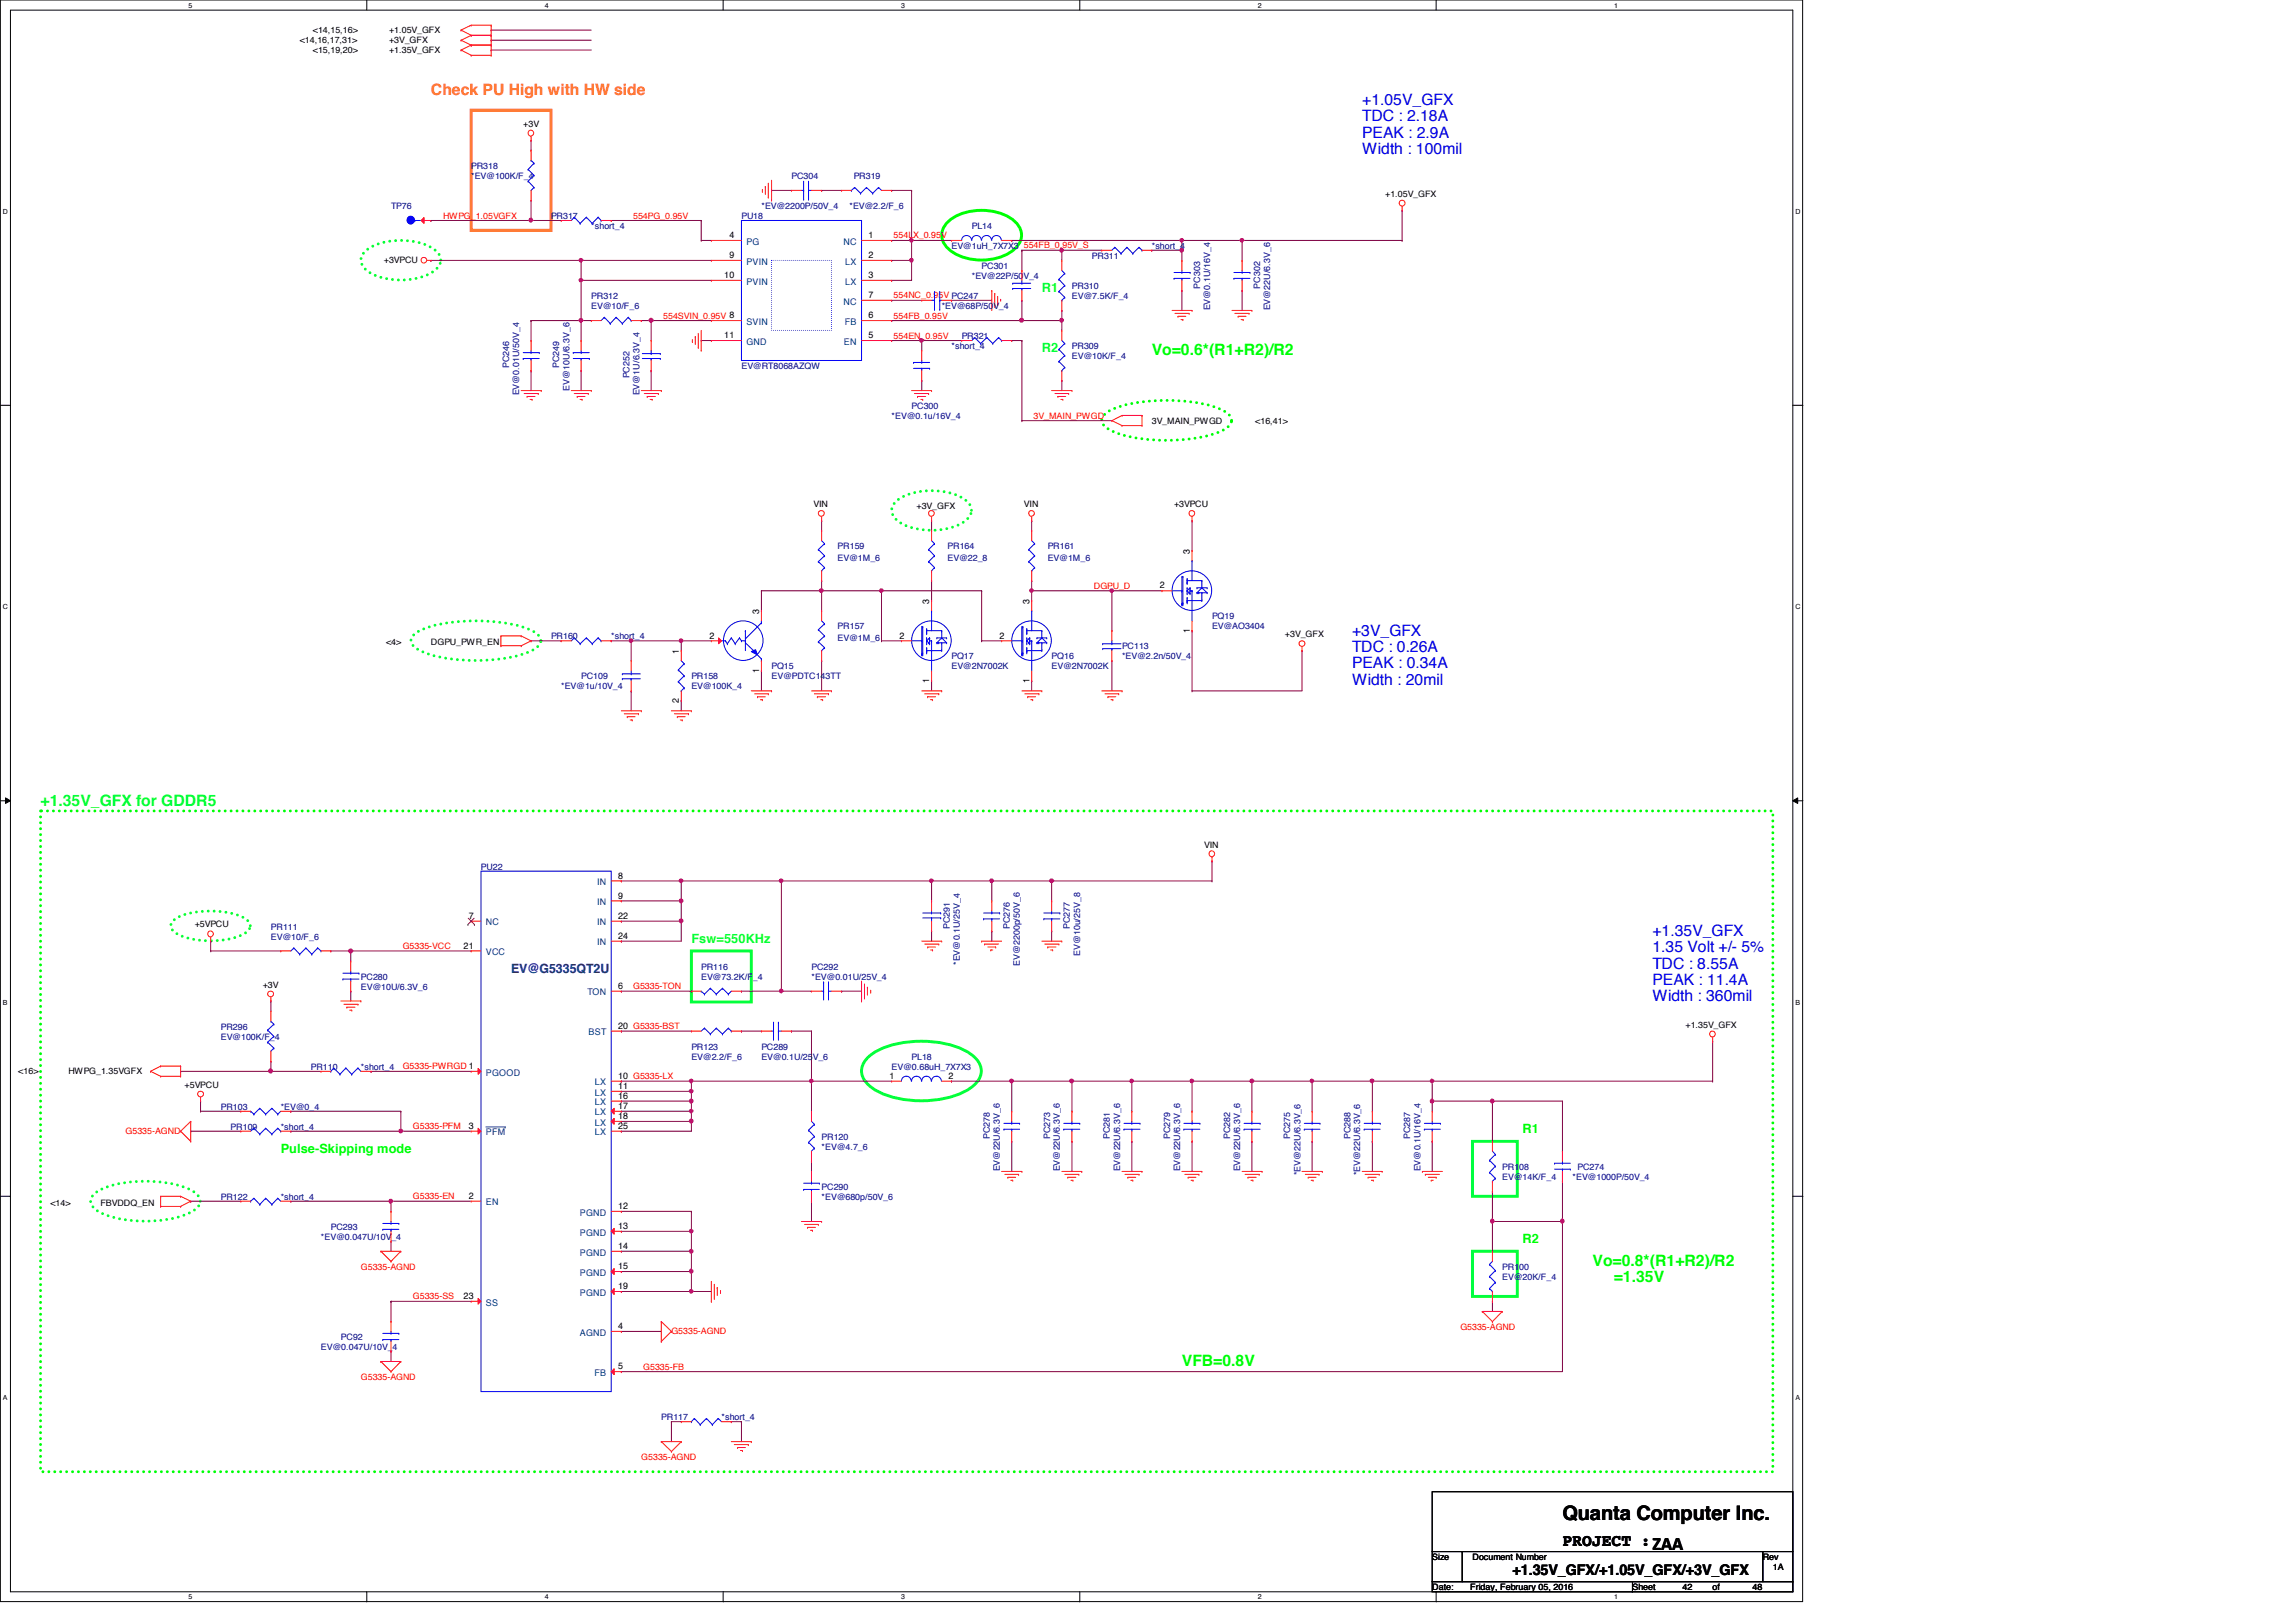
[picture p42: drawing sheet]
<svg xmlns="http://www.w3.org/2000/svg" width="297mm" height="210mm" viewBox="0 0 297 210" stroke-linecap="round" stroke-linejoin="round" font-family="sans-serif">
<defs><g id="words">
<text font-size="2.6" x="202.1" y="196.7">Quanta Computer Inc.</text>
<text font-size="2.2" x="202.1" y="200">PROJECT :ZAA</text>
<text font-size="2" fill="#ff8000" x="55.7" y="12.3">Check PU High with HW side</text>
<g font-size="2" fill="#00f">
<text x="176.2" y="13.6">+1.05V_GFX</text>
<text x="176.2" y="15.7">TDC : 2.18A</text>
<text x="176.2" y="17.8">PEAK : 2.9A</text>
<text x="176.2" y="19.9">Width : 100mil</text>
<text x="174.9" y="82.3">+3V_GFX</text>
<text x="174.9" y="84.4">TDC : 0.26A</text>
<text x="174.9" y="86.5">PEAK : 0.34A</text>
<text x="174.9" y="88.6">Width : 20mil</text>
<text x="213.8" y="121.1">+1.35V_GFX</text>
<text x="213.8" y="123.2">1.35 Volt +/- 5%</text>
<text x="213.8" y="125.3">TDC : 8.55A</text>
<text x="213.8" y="127.5">PEAK : 11.4A</text>
<text x="213.8" y="129.6">Width : 360mil</text>
</g>
<g font-size="2" fill="#0f0">
<text x="149" y="46">Vo=0.6*(R1+R2)/R2</text>
<text x="206" y="163.8">Vo=0.8*(R1+R2)/R2</text>
<text x="208.8" y="165.9">=1.35V</text>
<text x="152.9" y="176.8">VFB=0.8V</text>
</g>
<text font-size="2" fill="#00ff40" x="5.2" y="104.3">+1.35V_GFX for GDDR5</text>
<text font-size="1.9" x="195.7" y="203.9">+1.35V_GFX/+1.05V_GFX/+3V_GFX</text>
<g font-size="1.7" fill="#00ff40">
<text x="134.8" y="37.8">R1</text>
<text x="134.8" y="45.6">R2</text>
<text x="89.4" y="122">Fsw=550KHz</text>
</g>
<text font-size="1.7" fill="#000080" x="66.1" y="125.9">EV@G5335QT2U</text>
<g font-size="1.7" fill="#0f0">
<text x="36.3" y="149.2">Pulse-Skipping mode</text>
<text x="197" y="146.6">R1</text>
<text x="197" y="160.9">R2</text>
</g>
<g font-size="1.2">
<text x="93.7" y="36">10</text>
<text x="94.4" y="33.4">9</text>
<text x="94.4" y="30.8">4</text>
<text x="112.3" y="30.8">1</text>
<text x="112.3" y="33.4">2</text>
<text x="112.3" y="36">3</text>
<text x="112.3" y="41.2">6</text>
<text x="112.3" y="38.6">7</text>
<text x="93.7" y="43.8">11</text>
<text x="112.3" y="43.8">5</text>
<text x="153.9" y="71.7" transform="rotate(-90 153.9 71.7)">3</text>
<text x="150.1" y="76.2">2</text>
<text x="91.8" y="82.6">2</text>
<text x="98.2" y="79.5" transform="rotate(-90 98.2 79.5)">3</text>
<text x="116.4" y="82.6">2</text>
<text x="120.2" y="78.1" transform="rotate(-90 120.2 78.1)">3</text>
<text x="129.3" y="82.6">2</text>
<text x="133.2" y="78.1" transform="rotate(-90 133.2 78.1)">3</text>
<text x="153.9" y="81.9" transform="rotate(-90 153.9 81.9)">1</text>
<text x="87.8" y="84.6" transform="rotate(-90 87.8 84.6)">1</text>
<text x="98.2" y="87" transform="rotate(-90 98.2 87)">1</text>
<text x="120.2" y="88.3" transform="rotate(-90 120.2 88.3)">1</text>
<text x="133.2" y="88.3" transform="rotate(-90 133.2 88.3)">1</text>
<text x="87.8" y="90.9" transform="rotate(-90 87.8 90.9)">2</text>
<text x="80" y="113.7">8</text>
<text x="60.7" y="118.9">7</text>
<text x="80" y="116.3">9</text>
<text x="80" y="118.9">22</text>
<text x="60" y="122.8">21</text>
<text x="80" y="121.5">24</text>
<text x="80" y="128">6</text>
<text x="80" y="133.1">20 G5335-BST</text>
<text x="80" y="140.9">11</text>
<text x="80" y="139.6">10 G5335-LX</text>
<text x="80" y="143.5">17</text>
<text x="80" y="142.2">16</text>
<text x="115.1" y="139.6">1</text>
<text x="122.7" y="139.6">2</text>
<text x="60.7" y="146.1">3</text>
<text x="80" y="144.8">18</text>
<text x="80" y="146.1">25</text>
<text x="60.7" y="155.2">2</text>
<text x="80" y="156.5">12</text>
<text x="80" y="159">13</text>
<text x="80" y="161.6">14</text>
<text x="80" y="164.3">15</text>
<text x="80" y="166.8">19</text>
<text x="60" y="168.1">23</text>
<text x="80" y="172">4</text>
<text x="80" y="177.2">5</text>
</g>
<g font-size="1.2" fill="#004080">
<text x="96.6" y="34.2">PVIN</text>
<text x="96.6" y="31.7">PG</text>
<text x="109.1" y="31.7">NC</text>
<text x="109.3" y="34.2">LX</text>
<text x="96.6" y="36.8">PVIN</text>
<text x="109.1" y="39.4">NC</text>
<text x="109.3" y="36.8">LX</text>
<text x="96.6" y="42">SVIN</text>
<text x="96.6" y="44.6">GND</text>
<text x="109.2" y="44.6">EN</text>
<text x="109.3" y="42">FB</text>
<text x="62.9" y="119.8">NC</text>
<text x="77.3" y="114.6">IN</text>
<text x="77.3" y="117.1">IN</text>
<text x="77.3" y="119.8">IN</text>
<text x="62.9" y="123.6">VCC</text>
<text x="77.3" y="122.3">IN</text>
<text x="76" y="128.8">TON</text>
<text x="76.2" y="134">BST</text>
<text x="62.9" y="139.2">PGOOD</text>
<text x="77" y="141.8">LX</text>
<text x="77" y="140.5">LX</text>
<text x="77" y="143">LX</text>
<text x="62.9" y="146.9">PFM</text>
<text x="77" y="144.4">LX</text>
<text x="77" y="145.7">LX</text>
<text x="77" y="146.9">LX</text>
<text x="62.9" y="156">EN</text>
<text x="75" y="157.3">PGND</text>
<text x="75" y="159.9">PGND</text>
<text x="75" y="165.1">PGND</text>
<text x="75" y="162.5">PGND</text>
<text x="75" y="167.7">PGND</text>
<text x="62.9" y="169">SS</text>
<text x="75" y="172.8">AGND</text>
<text x="76.9" y="178.1">FB</text>
</g>
<g font-size="1.1">
<text x="38.8" y="5.5">&lt;14,16,17,31&gt;</text>
<text x="40.5" y="4.2">&lt;14,15,16&gt;</text>
<text x="50.3" y="4.2">+1.05V_GFX</text>
<text x="50.3" y="5.5">+3V_GFX</text>
<text x="40.5" y="6.8">&lt;15,19,20&gt;</text>
<text x="50.3" y="6.8">+1.35V_GFX</text>
<text x="67.7" y="16.4">+3V</text>
<text x="179.2" y="25.5">+1.05V_GFX</text>
<text x="49.7" y="34">+3VPCU</text>
<text x="149" y="54.9">3V_MAIN_PWGD</text>
<text x="162.4" y="54.9">&lt;16,41&gt;</text>
<text x="105.2" y="65.6">VIN</text>
<text x="118.6" y="65.9">+3V_GFX</text>
<text x="132.5" y="65.6">VIN</text>
<text x="151.9" y="65.6">+3VPCU</text>
<text x="50" y="83.5">&lt;4&gt;</text>
<text x="55.7" y="83.5">DGPU_PWR_EN</text>
<text x="166.2" y="82.5">+3V_GFX</text>
<text x="155.8" y="109.7">VIN</text>
<text x="25.2" y="120">+5VPCU</text>
<text x="34" y="127.8">+3V</text>
<text x="218.1" y="133">+1.35V_GFX</text>
<text x="2.4" y="138.9">&lt;16&gt;</text>
<text x="8.8" y="138.9">HWPG_1.35VGFX</text>
<text x="23.9" y="140.8">+5VPCU</text>
<text x="6.5" y="156">&lt;14&gt;</text>
<text x="13" y="156">FBVDDQ_EN</text>
<text x="185.3" y="201.9">Size</text>
<text x="190.5" y="201.9">Document Number</text>
<text x="228" y="201.9">Rev</text>
<text x="229.4" y="203.2">1A</text>
<text x="185.3" y="205.8">Date:</text>
<text x="190.2" y="205.8">Friday, February 05, 2016</text>
<text x="211.2" y="205.8">Sheet</text>
<text x="217.7" y="205.8">42</text>
<text x="221.6" y="205.8">of</text>
<text x="226.7" y="205.8">48</text>
</g>
<g font-size="1.1" fill="#000080">
<text x="61" y="21.8">PR318</text>
<text x="61" y="23.2">*EV@100K/F_4</text>
<text x="102.4" y="23.2">PC304</text>
<text x="110.4" y="23.2">PR319</text>
<text x="50.6" y="27">TP76</text>
<text x="71.3" y="28.3">PR317</text>
<text x="76.5" y="29.6">*short_4</text>
<text x="95.9" y="28.3">PU18</text>
<text x="98.5" y="27">*EV@2200P/50V_4</text>
<text x="109.9" y="27">*EV@2.2/F_6</text>
<text x="125.7" y="29.6">PL14</text>
<text x="123.1" y="32.2">EV@1uH_7X7X3</text>
<text x="127" y="34.8">PC301</text>
<text x="141.3" y="33.5">PR311</text>
<text x="149" y="32.2">*short_4</text>
<text x="76.5" y="38.7">PR312</text>
<text x="76.5" y="40">EV@10/F_6</text>
<text x="121.8" y="40">*EV@68P/50V_4</text>
<text x="125.7" y="36.1">*EV@22P/50V_4</text>
<text x="138.7" y="37.4">PR310</text>
<text x="138.7" y="38.7">EV@7.5K/F_4</text>
<text x="155.3" y="37.3" transform="rotate(-90 155.3 37.3)">PC303</text>
<text x="156.5" y="40.2" transform="rotate(-90 156.5 40.2)">EV@0.1U/16V_4</text>
<text x="163" y="37.3" transform="rotate(-90 163 37.3)">PC302</text>
<text x="164.3" y="40.2" transform="rotate(-90 164.3 40.2)">EV@22U/6.3V_6</text>
<text x="65.9" y="47.7" transform="rotate(-90 65.9 47.7)">PC246</text>
<text x="72.3" y="47.7" transform="rotate(-90 72.3 47.7)">PC249</text>
<text x="95.9" y="47.8">EV@RT8068AZQW</text>
<text x="123.1" y="45.2">*short_4</text>
<text x="124.4" y="43.9">PR321</text>
<text x="138.7" y="45.2">PR309</text>
<text x="138.7" y="46.4">EV@10K/F_4</text>
<text x="67.2" y="51.2" transform="rotate(-90 67.2 51.2)">EV@0.01U/50V_4</text>
<text x="73.7" y="50.5" transform="rotate(-90 73.7 50.5)">EV@10U/6.3V_6</text>
<text x="81.4" y="49" transform="rotate(-90 81.4 49)">PC252</text>
<text x="82.7" y="51.2" transform="rotate(-90 82.7 51.2)">EV@1U/6.3V_4</text>
<text x="117.9" y="52.9">PC300</text>
<text x="115.4" y="54.2">*EV@0.1u/16V_4</text>
<text x="108.4" y="71.1">PR159</text>
<text x="122.6" y="71.1">PR164</text>
<text x="135.5" y="71.1">PR161</text>
<text x="108.4" y="72.6">EV@1M_6</text>
<text x="122.6" y="72.6">EV@22_8</text>
<text x="135.5" y="72.6">EV@1M_6</text>
<text x="71.3" y="82.7">PR160</text>
<text x="79.1" y="82.7">*short_4</text>
<text x="108.4" y="81.4">PR157</text>
<text x="108.4" y="83">EV@1M_6</text>
<text x="156.8" y="80.1">PQ19</text>
<text x="156.8" y="81.4">EV@AO3404</text>
<text x="72.6" y="89.2">*EV@1u/10V_4</text>
<text x="75.2" y="87.9">PC109</text>
<text x="89.4" y="87.9">PR158</text>
<text x="89.4" y="89.2">EV@100K_4</text>
<text x="99.8" y="86.6">PQ15</text>
<text x="99.8" y="87.9">EV@PDTC143TT</text>
<text x="123.1" y="85.3">PQ17</text>
<text x="123.1" y="86.6">EV@2N7002K</text>
<text x="136.1" y="85.3">PQ16</text>
<text x="136.1" y="86.6">EV@2N7002K</text>
<text x="145.2" y="84">PC113</text>
<text x="145.2" y="85.3">*EV@2.2n/50V_4</text>
<text x="62.2" y="112.5">PU22</text>
<text x="35" y="120.3">PR111</text>
<text x="35" y="121.6">EV@10/F_6</text>
<text x="90.7" y="125.5">PR116</text>
<text x="105" y="125.5">PC292</text>
<text x="122.9" y="120.2" transform="rotate(-90 122.9 120.2)">PC291</text>
<text x="124.2" y="124.9" transform="rotate(-90 124.2 124.9)">*EV@0.1U/25V_4</text>
<text x="130.6" y="120.2" transform="rotate(-90 130.6 120.2)">PC276</text>
<text x="131.9" y="125" transform="rotate(-90 131.9 125)">EV@2200p/50V_6</text>
<text x="138.4" y="120.2" transform="rotate(-90 138.4 120.2)">PC277</text>
<text x="139.7" y="123.7" transform="rotate(-90 139.7 123.7)">EV@10u/25V_8</text>
<text x="46.7" y="126.8">PC280</text>
<text x="46.7" y="128.1">EV@10U/6.3V_6</text>
<text x="90.7" y="126.8">EV@73.2K/F_4</text>
<text x="105" y="126.8">*EV@0.01U/25V_4</text>
<text x="28.6" y="133.3">PR296</text>
<text x="28.6" y="134.5">EV@100K/F_4</text>
<text x="89.4" y="135.8">PR123</text>
<text x="89.4" y="137.1">EV@2.2/F_6</text>
<text x="98.5" y="135.8">PC289</text>
<text x="98.5" y="137.1">EV@0.1U/25V_6</text>
<text x="117.9" y="137.1">PL18</text>
<text x="28.6" y="143.6">PR103</text>
<text x="36.3" y="143.6">*EV@0_4</text>
<text x="40.2" y="138.4">PR110</text>
<text x="46.7" y="138.4">*short_4</text>
<text x="115.4" y="138.4">EV@0.68uH_7X7X3</text>
<text x="29.8" y="146.2">PR109</text>
<text x="36.3" y="146.2">*short_4</text>
<text x="106.3" y="147.5">PR120</text>
<text x="106.3" y="148.8">*EV@4.7_6</text>
<text x="128.1" y="147.4" transform="rotate(-90 128.1 147.4)">PC278</text>
<text x="135.8" y="147.4" transform="rotate(-90 135.8 147.4)">PC273</text>
<text x="143.6" y="147.4" transform="rotate(-90 143.6 147.4)">PC281</text>
<text x="151.4" y="147.4" transform="rotate(-90 151.4 147.4)">PC279</text>
<text x="159.2" y="147.4" transform="rotate(-90 159.2 147.4)">PC282</text>
<text x="166.9" y="147.4" transform="rotate(-90 166.9 147.4)">PC275</text>
<text x="174.7" y="147.4" transform="rotate(-90 174.7 147.4)">PC288</text>
<text x="182.5" y="147.4" transform="rotate(-90 182.5 147.4)">PC287</text>
<text x="28.6" y="155.3">PR122</text>
<text x="36.3" y="155.3">*short_4</text>
<text x="106.3" y="154">PC290</text>
<text x="106.3" y="155.3">*EV@680p/50V_6</text>
<text x="129.4" y="151.6" transform="rotate(-90 129.4 151.6)">EV@22U/6.3V_6</text>
<text x="137.1" y="151.6" transform="rotate(-90 137.1 151.6)">EV@22U/6.3V_6</text>
<text x="144.9" y="151.6" transform="rotate(-90 144.9 151.6)">EV@22U/6.3V_6</text>
<text x="152.7" y="151.6" transform="rotate(-90 152.7 151.6)">EV@22U/6.3V_6</text>
<text x="160.4" y="151.6" transform="rotate(-90 160.4 151.6)">EV@22U/6.3V_6</text>
<text x="168.2" y="152.1" transform="rotate(-90 168.2 152.1)">*EV@22U/6.3V_6</text>
<text x="176" y="152.1" transform="rotate(-90 176 152.1)">*EV@22U/6.3V_6</text>
<text x="183.8" y="151.6" transform="rotate(-90 183.8 151.6)">EV@0.1U/16V_4</text>
<text x="194.3" y="151.4">PR108</text>
<text x="194.3" y="152.7">EV@14K/F_4</text>
<text x="203.5" y="152.7">*EV@1000P/50V_4</text>
<text x="204.1" y="151.4">PC274</text>
<text x="41.5" y="160.4">*EV@0.047U/10V_4</text>
<text x="42.8" y="159.2">PC293</text>
<text x="194.3" y="164.3">PR100</text>
<text x="194.3" y="165.7">EV@20K/F_4</text>
<text x="44.1" y="173.4">PC92</text>
<text x="41.5" y="174.7">EV@0.047U/10V_4</text>
<text x="85.6" y="183.8">PR117</text>
<text x="93.3" y="183.8">*short_4</text>
</g>
<g font-size="1.1" fill="#f00">
<text x="57.3" y="28.3">HWPG_1.05VGFX</text>
<text x="81.9" y="28.3">554PG_0.95V</text>
<text x="115.6" y="30.9">554LX_0.95V</text>
<text x="132.5" y="32.1">554FB_0.95V_S</text>
<text x="85.8" y="41.2">554SVIN_0.95V 8</text>
<text x="115.6" y="38.6">554NC_0.95V PC247</text>
<text x="115.6" y="41.2">554FB_0.95V</text>
<text x="115.6" y="43.8">554EN_0.95V</text>
<text x="133.7" y="54.2">3V_MAIN_PWGD</text>
<text x="141.5" y="76.2">DGPU_D</text>
<text x="52.1" y="122.8">G5335-VCC</text>
<text x="81.9" y="128">G5335-TON</text>
<text x="52.1" y="138.4">G5335-PWRGD 1</text>
<text x="16.3" y="146.7">G5335-AGND</text>
<text x="53.4" y="146.1">G5335-PFM</text>
<text x="53.4" y="155.2">G5335-EN</text>
<text x="46.7" y="164.3">G5335-AGND</text>
<text x="53.4" y="168.1">G5335-SS</text>
<text x="86.9" y="172.6">G5335-AGND</text>
<text x="188.9" y="172.1">G5335-AGND</text>
<text x="46.7" y="178.6">G5335-AGND</text>
<text x="83.2" y="177.2">G5335-FB</text>
<text x="83" y="188.9">G5335-AGND</text>
</g>
<g font-size=".9">
<text x="24.4" y="1">5</text>
<text x="70.5" y="1">4</text>
<text x="116.6" y="1">3</text>
<text x="162.7" y="1">2</text>
<text x="208.8" y="1">1</text>
<text x=".4" y="27.7">D</text>
<text x="232.3" y="27.7">D</text>
<text x=".4" y="78.8">C</text>
<text x="232.3" y="78.8">C</text>
<text x=".4" y="130">B</text>
<text x="232.3" y="130">B</text>
<text x=".4" y="181.2">A</text>
<text x="232.3" y="181.2">A</text>
<text x="24.4" y="207">5</text>
<text x="70.5" y="207">4</text>
<text x="116.6" y="207">3</text>
<text x="162.7" y="207">2</text>
<text x="208.8" y="207">1</text>
</g>
</g></defs>
<path d="M0 0h233.2v207.3h-233.2zM1.4 1.3h230.5v204.7h-230.5z" fill="none" stroke="#000" stroke-width=".13"/>
<g fill="#fff">
<path d="M24.4 .2h.5v1h-.5z"/>
<path d="M24.4 206.2h.5v1h-.5z"/>
</g>
<path d="M47.5 0v1.3M47.5 206v1.3" fill="none" stroke="#000" stroke-width=".13"/>
<g fill="#fff">
<path d="M70.5 .2h.5v1h-.5z"/>
<path d="M70.5 206.2h.5v1h-.5z"/>
</g>
<path d="M93.6 0v1.3M93.6 206v1.3" fill="none" stroke="#000" stroke-width=".13"/>
<g fill="#fff">
<path d="M116.6 .2h.5v1h-.5z"/>
<path d="M116.6 206.2h.5v1h-.5z"/>
</g>
<path d="M139.7 0v1.3M139.7 206v1.3" fill="none" stroke="#000" stroke-width=".13"/>
<g fill="#fff">
<path d="M162.7 .2h.5v1h-.5z"/>
<path d="M162.7 206.2h.5v1h-.5z"/>
</g>
<path d="M185.8 0v1.3M185.8 206v1.3" fill="none" stroke="#000" stroke-width=".13"/>
<g fill="#fff">
<path d="M208.8 .2h.5v1h-.5z"/>
<path d="M208.8 206.2h.5v1h-.5z"/>
<path d="M.4 26.9h.6v1h-.6z"/>
<path d="M232.3 26.9h.6v1h-.6z"/>
<path d="M.4 78h.6v1h-.6z"/>
<path d="M232.3 78h.6v1h-.6z"/>
</g>
<path d="M0 52.5h1.4M231.9 52.5h1.4" fill="none" stroke="#000" stroke-width=".13"/>
<g fill="#fff">
<path d="M.4 129.2h.6v1h-.6z"/>
<path d="M232.3 129.2h.6v1h-.6z"/>
</g>
<path d="M0 103.6h1.4M.7 103.3l.7 .3-.7 .4zM231.9 103.6l.7-.3v.7zM231.9 103.6h1.4" fill="none" stroke="#000" stroke-width=".13"/>
<path d="M.7 103.3l.7 .3-.7 .4zM231.9 103.6l.7-.3v.7z" fill="#000"/>
<g fill="#fff">
<path d="M.4 180.4h.5v1h-.5z"/>
<path d="M232.3 180.4h.5v1h-.5z"/>
</g>
<path d="M0 154.8h1.4M231.9 154.8h1.4" fill="none" stroke="#000" stroke-width=".13"/>
<path d="M47.1 32.7a6.6 6.6 0 0 1 4.8-1.6 6.6 6.6 0 0 1 4.7 1.6 1.52 1.52 0 0 1-.5 2.4 8.5 8.5 0 0 1-8.5 0 1.58 1.58 0 0 1-.5-2.4zM115.8 65.1a6.6 6.6 0 0 1 4.7-1.6 6.6 6.6 0 0 1 4.8 1.6 1.52 1.52 0 0 1-.5 2.4 8.5 8.5 0 0 1-8.6 0 1.58 1.58 0 0 1-.4-2.4zM53.6 82.1a10.3 10.3 0 0 1 5.3-1.6 22.1 22.1 0 0 1 9.4 .9 2.11 2.11 0 0 1 1.7 1.5 2.13 2.13 0 0 1-1.7 1.5 22.1 22.1 0 0 1-13.5 0 2.12 2.12 0 0 1-1.6-1.5l.1-.4zM22.5 119.1a7.9 7.9 0 0 1 4.7-1.2 8.1 8.1 0 0 1 4.8 1.2 .89 .89 0 0 1 0 1.5 8 8 0 0 1-4.8 1.2 7.8 7.8 0 0 1-4.7-1.2 .9 .9 0 0 1 0-1.5zM12.2 154.5a9.2 9.2 0 0 1 5.3-1.6 14.4 14.4 0 0 1 7.4 1.2 1.32 1.32 0 0 1 .6 2.2 9.4 9.4 0 0 1-5.4 1.7 14.1 14.1 0 0 1-7.4-1.3 1.32 1.32 0 0 1-.5-2.2z" fill="none" stroke="#00ff40" stroke-width=".38" stroke-dasharray="0 .8"/>
<path d="M143 53.6a10.2 10.2 0 0 1 5.3-1.7 21.9 21.9 0 0 1 9.4 1 2.12 2.12 0 0 1 1.6 1.5 2.13 2.13 0 0 1-1.6 1.5 22.1 22.1 0 0 1-13.6 0 2.12 2.12 0 0 1-1.6-1.5l.1-.4zM5.2 104.9h224.2v85.6h-224.2z" fill="none" stroke="#0f0" stroke-width=".38" stroke-dasharray="0 .8"/>
<path d="M122.5 28.8a7 7 0 0 1 7.1-1.1 3.3 3.3 0 0 1 2.6 2.7 3.4 3.4 0 0 1-2.6 2.8 7.4 7.4 0 0 1-6.6-.7 2.33 2.33 0 0 1-.5-3.7z" fill="none" stroke="#0f0" stroke-width=".38"/>
<path d="M61 14.3h10.3v15.5h-10.3z" fill="none" stroke="#ff8000" stroke-width=".38"/>
<path d="M89.4 123.1h7.8v6.6h-7.8zM112.3 136.8a9.4 9.4 0 0 1 5.6-2 12.7 12.7 0 0 1 7.6 1.5 2.68 2.68 0 0 1 1.4 2.9 4 4 0 0 1-2.2 2.1 13.8 13.8 0 0 1-11 0 3.6 3.6 0 0 1-2.2-2.7l.1-.6 .3-.6zM190.5 147.7h5.8v7.1h-5.8zM190.5 161.9h5.8v5.9h-5.8z" fill="none" stroke="#00ff40" stroke-width=".38"/>
<path d="M160.7 31.1h20.7M181.4 31.1h.1" fill="none" stroke="#800040" stroke-width=".13"/>
<path d="M160.5 30.9h.3l.1 .2-.1 .1-.1 .1-.2-.1z" fill-rule="evenodd" fill="#f0f"/>
<path d="M160.5 30.9h.3l.1 .2-.1 .1-.1 .1-.2-.1z" fill="none" stroke="#f0f" stroke-width=".13"/>
<path d="M55.7 33.7h.1M55.7 33.7h19.5" fill="none" stroke="#800040" stroke-width=".13"/>
<path d="M75 33.5h.3l.1 .2-.1 .1-.2 .1-.1-.1z" fill-rule="evenodd" fill="#f0f"/>
<path d="M75 33.5h.3l.1 .2-.1 .1-.2 .1-.1-.1z" fill="none" stroke="#f0f" stroke-width=".13"/>
<g fill="none" stroke="#800040" stroke-width=".13">
<path d="M63.5 3.9h.1M63.5 5.2h.1M63.5 3.9h13M63.5 5.2h13M90.7 28.5h.1M90.7 28.5v2.6M99.8 24.6h.1M99.8 24.6h2.6M106.3 24.6h.1M106.3 24.6h2.6M115.4 24.6h.1M115.4 38.9h.1"/>
<path d="M115.4 24.6h2.5M115.4 38.9h3.8M117.9 24.6h.1M117.9 31.1h.1M117.9 24.6v9.1M123.1 38.9h.1M123.1 38.9h5.2M132.2 32.4h.1M132.2 32.4h5.2M132.2 44.1h.1M132.2 44.1v10.3"/>
</g>
<path d="M137.2 32.2l.1-.1 .2 .1v.4h-.2h-.1z" fill-rule="evenodd" fill="#f0f"/>
<path d="M137.2 32.2l.1-.1 .2 .1v.4h-.2h-.1z" fill="none" stroke="#f0f" stroke-width=".13"/>
<path d="M79.1 28.5h.1M79.1 28.5h11.6M149 32.4h.1M149 32.4h3.9M152.9 37.6h.1M152.9 32.4h.1M152.9 31.1h.1M152.9 31.1v2.6M152.9 37.6v2.6" fill="none" stroke="#800040" stroke-width=".13"/>
<path d="M152.7 32.2l.2-.1 .2 .1-.1 .4h-.1h-.2z" fill-rule="evenodd" fill="#f0f"/>
<path d="M152.7 32.2l.2-.1 .2 .1-.1 .4h-.1h-.2z" fill="none" stroke="#f0f" stroke-width=".13"/>
<g fill="none" stroke="#800040" stroke-width=".13">
<path d="M132.2 32.4h.1M132.2 32.4v2.6M137.4 32.4h.1M137.4 32.4h5.1M137.4 32.4v1.3M160.7 37.6h.1M160.7 31.1h.1M160.7 31.1v2.6M160.7 37.6v2.6M84.2 48h.1M84.2 48v2.5M90.7 44.1h.1"/>
<path d="M90.7 44.1h1.3M119.2 49.2h.1M119.2 44.1h.1M119.2 44.1v1.2M119.2 49.2v1.3M132.2 41.5h.1M132.2 41.5h5.2"/>
</g>
<path d="M137.2 41.3l.1-.1 .2 .1v.3l-.2 .1-.1-.1z" fill-rule="evenodd" fill="#f0f"/>
<path d="M137.2 41.3l.1-.1 .2 .1v.3l-.2 .1-.1-.1z" fill="none" stroke="#f0f" stroke-width=".13"/>
<path d="M115.4 31.1h.1M115.4 31.1h7.7M117.9 31.1h.1" fill="none" stroke="#800040" stroke-width=".13"/>
<path d="M117.7 30.9h.4v.2v.1l-.2 .1-.2-.1z" fill-rule="evenodd" fill="#f0f"/>
<path d="M117.7 30.9h.4v.2v.1l-.2 .1-.2-.1z" fill="none" stroke="#f0f" stroke-width=".13"/>
<path d="M115.4 33.7h.1M115.4 33.7h2.5M117.9 33.7h.1M117.9 33.7v2.6" fill="none" stroke="#800040" stroke-width=".13"/>
<path d="M117.7 33.5h.4v.2v.1l-.2 .1-.2-.1z" fill-rule="evenodd" fill="#f0f"/>
<path d="M117.7 33.5h.4v.2v.1l-.2 .1-.2-.1z" fill="none" stroke="#f0f" stroke-width=".13"/>
<path d="M75.2 36.3h.1M75.2 36.3v5.2M75.2 36.3h16.8M137.4 41.5h.1M137.4 40.2h.1M137.4 40.2v2.6" fill="none" stroke="#800040" stroke-width=".13"/>
<path d="M75 36.1h.3l.1 .1-.1 .2-.2 .1-.1-.1z" fill-rule="evenodd" fill="#f0f"/>
<path d="M75 36.1h.3l.1 .1-.1 .2-.2 .1-.1-.1z" fill="none" stroke="#f0f" stroke-width=".13"/>
<path d="M75.2 33.7h.1M75.2 33.7v2.6M115.4 36.3h.1M115.4 36.3h2.5M115.4 41.5h.1M115.4 41.5h16.8" fill="none" stroke="#800040" stroke-width=".13"/>
<circle cx="132.2" cy="41.4" r=".26" fill="#f0f"/>
<circle cx="132.2" cy="41.4" r=".26" fill="none" stroke="#f0f" stroke-width=".13"/>
<path d="M75.2 33.7h.1M75.2 33.7h16.8M68.7 41.5h.1M68.7 41.5v2.6M84.2 41.5h.1M84.2 41.5h7.8M119.2 44.1h.1M119.2 44.1h5.2M137.4 49.2h.1M137.4 49.2v1.3" fill="none" stroke="#800040" stroke-width=".13"/>
<circle cx="84.2" cy="41.4" r=".26" fill="#f0f"/>
<circle cx="84.2" cy="41.4" r=".26" fill="none" stroke="#f0f" stroke-width=".13"/>
<path d="M68.7 41.5h.1M68.7 41.5h6.5M83 41.5h.1M83 41.5h1.2M84.2 41.5h.1M84.2 41.5v2.6M130.9 44.1h.1M130.9 44.1h1.3" fill="none" stroke="#800040" stroke-width=".13"/>
<path d="M75 41.3l.1-.1 .3 .1-.1 .3-.2 .1-.1-.1z" fill-rule="evenodd" fill="#f0f"/>
<path d="M75 41.3l.1-.1 .3 .1-.1 .3-.2 .1-.1-.1z" fill="none" stroke="#f0f" stroke-width=".13"/>
<path d="M132.2 38.9h.1M132.2 38.9v2.6M68.7 48h.1M68.7 48v2.5M75.2 41.5h.1M75.2 48h.1M75.2 41.5h1.3M75.2 41.5v2.6M75.2 48v2.5M115.4 44.1h.1M115.4 44.1h3.8" fill="none" stroke="#800040" stroke-width=".13"/>
<circle cx="119.2" cy="44" r=".25" fill="#f0f"/>
<circle cx="119.2" cy="44" r=".25" fill="none" stroke="#f0f" stroke-width=".13"/>
<g fill="none" stroke="#800040" stroke-width=".13">
<path d="M68.7 18.2h.1M68.7 18.2v1.2M55.7 28.5h.1M55.7 28.5h16.9M68.7 28.5h.1M68.7 25.9h.1M68.7 25.9v2.6M90.7 31.1h.1M90.7 31.1h1.3M152.9 31.1h.1M152.9 31.1h7.8M181.4 27.2h.1"/>
<path d="M181.4 27.2v3.9M132.2 54.4h.1M132.2 54.4h11.6"/>
</g>
<path d="M68.5 28.3l.2-.1 .2 .1-.1 .4h-.1h-.2z" fill-rule="evenodd" fill="#f0f"/>
<path d="M68.5 28.3l.2-.1 .2 .1-.1 .4h-.1h-.2z" fill="none" stroke="#f0f" stroke-width=".13"/>
<path d="M130.9 31.1h.1M130.9 31.1h22" fill="none" stroke="#800040" stroke-width=".13"/>
<path d="M152.7 30.9h.3l.1 .2-.1 .1-.1 .1-.2-.1z" fill-rule="evenodd" fill="#f0f"/>
<path d="M152.7 30.9h.3l.1 .2-.1 .1-.1 .1-.2-.1z" fill="none" stroke="#f0f" stroke-width=".13"/>
<path d="M63.5 6.5h.1M63.5 6.5h13M106.3 67.4h.1M106.3 76.5h.1M106.3 67.4v1.3M106.3 76.5v2.5M120.5 75.1h.1M120.5 75.1v2.6M114 82.9h.1M114 82.9h2.6" fill="none" stroke="#800040" stroke-width=".13"/>
<circle cx="106.3" cy="76.4" r=".25" fill="#f0f"/>
<circle cx="106.3" cy="76.4" r=".25" fill="none" stroke="#f0f" stroke-width=".13"/>
<path d="M88.1 82.9h.1M88.1 82.9h3.9M98.5 86.8h.1M98.5 86.8v2.6" fill="none" stroke="#800040" stroke-width=".13"/>
<path d="M87.9 82.7h.4v.2v.2h-.2h-.2z" fill-rule="evenodd" fill="#f0f"/>
<path d="M87.9 82.7h.4v.2v.2h-.2h-.2z" fill="none" stroke="#f0f" stroke-width=".13"/>
<g fill="none" stroke="#800040" stroke-width=".13">
<path d="M98.5 76.5h.1M98.5 76.5v2.5M106.3 76.5h.1M106.3 76.5h7.7M114 76.5h.1M114 76.5v6.4M120.5 67.4h.1M120.5 67.4v1.3M127 76.5h.1M127 76.5v6.4M133.5 67.4h.1M133.5 76.5h.1"/>
<path d="M133.5 67.4v1.3M133.5 76.5v1.2M143.8 76.5h.1M143.8 76.5h6.5M88.1 82.9h.1M88.1 82.9v1.3M106.3 85.5h.1M106.3 85.5v3.9M120.5 88.1h.1M120.5 88.1v1.3M127 82.9h.1M127 82.9h2.6"/>
<path d="M133.5 88.1h.1M133.5 88.1v1.3"/>
</g>
<path d="M143.6 76.3h.4l.1 .1-.1 .2-.2 .1-.2-.1z" fill-rule="evenodd" fill="#f0f"/>
<path d="M143.6 76.3h.4l.1 .1-.1 .2-.2 .1-.2-.1z" fill="none" stroke="#f0f" stroke-width=".13"/>
<path d="M133.5 76.5h.1M133.5 76.5h10.3M143.8 76.5h.1M143.8 76.5v5.1M143.8 85.5h.1M143.8 85.5v3.9" fill="none" stroke="#800040" stroke-width=".13"/>
<path d="M133.3 76.3h.3l.1 .1-.1 .2-.2 .1-.1-.1z" fill-rule="evenodd" fill="#f0f"/>
<path d="M133.3 76.3h.3l.1 .1-.1 .2-.2 .1-.1-.1z" fill="none" stroke="#f0f" stroke-width=".13"/>
<g fill="none" stroke="#800040" stroke-width=".13">
<path d="M98.5 76.5h.1M106.3 75.1h.1M106.3 75.1v1.4h-7.8M133.5 75.1h.1M133.5 75.1v1.4M154.2 67.4h.1M154.2 67.4v3.8M79.1 82.9h.1M79.1 82.9h2.6M154.2 81.6h.1M154.2 89.4h.1M154.2 81.6v7.8"/>
<path d="M168.4 84.2h.1M168.4 84.2v5.2h-14.2"/>
</g>
<path d="M81.5 82.7h.3l.1 .2-.1 .2h-.2h-.1z" fill-rule="evenodd" fill="#f0f"/>
<path d="M81.5 82.7h.3l.1 .2-.1 .2h-.2h-.1z" fill="none" stroke="#f0f" stroke-width=".13"/>
<path d="M114 76.5h.1M114 76.5h13M68.7 82.9h.1M68.7 82.9h3.9M81.7 82.9h.1M81.7 89.4h.1M81.7 82.9h6.4M81.7 82.9v2.6M81.7 89.4v2.6M88.1 90.7h.1M88.1 90.7v1.3" fill="none" stroke="#800040" stroke-width=".13"/>
<path d="M113.8 76.3h.4l.1 .1-.1 .2-.2 .1-.2-.1z" fill-rule="evenodd" fill="#f0f"/>
<path d="M113.8 76.3h.4l.1 .1-.1 .2-.2 .1-.2-.1z" fill="none" stroke="#f0f" stroke-width=".13"/>
<path d="M23.4 138.6h.1M23.4 138.6h11.6" fill="none" stroke="#800040" stroke-width=".13"/>
<circle cx="35" cy="138.6" r=".26" fill="#f0f"/>
<circle cx="35" cy="138.6" r=".26" fill="none" stroke="#f0f" stroke-width=".13"/>
<path d="M35 137.3h.1M35 137.3v1.3M185.3 142.5h.1M185.3 142.5h7.8" fill="none" stroke="#800040" stroke-width=".13"/>
<path d="M185.1 142.3l.1-.1 .3 .2-.1 .3h-.2h-.1z" fill-rule="evenodd" fill="#f0f"/>
<path d="M185.1 142.3l.1-.1 .3 .2-.1 .3h-.2h-.1z" fill="none" stroke="#f0f" stroke-width=".13"/>
<path d="M169.8 139.9h.1M169.8 139.9h15.5M177.5 139.9h.1" fill="none" stroke="#800040" stroke-width=".13"/>
<circle cx="177.5" cy="139.9" r=".25" fill="#f0f"/>
<circle cx="177.5" cy="139.9" r=".25" fill="none" stroke="#f0f" stroke-width=".13"/>
<path d="M169.6 139.7h.3l.1 .2-.1 .1-.2 .1-.1-.1z" fill-rule="evenodd" fill="#f0f"/>
<path d="M169.6 139.7h.3l.1 .2-.1 .1-.2 .1-.1-.1z" fill="none" stroke="#f0f" stroke-width=".13"/>
<path d="M80.4 114h.1M80.4 114h7.7M101.1 114h.1M101.1 114v14.3h-5.2M95.9 128.3h.1M177.5 139.9h.1M177.5 139.9v3.9M177.5 147.7h.1M177.5 147.7v3.9M202.1 158.1h.1M202.1 158.1v19.4" fill="none" stroke="#800040" stroke-width=".13"/>
<path d="M100.9 128.1h.3l.1 .1-.1 .2-.2 .1-.1-.1z" fill-rule="evenodd" fill="#f0f"/>
<path d="M100.9 128.1h.3l.1 .1-.1 .2-.2 .1-.1-.1z" fill="none" stroke="#f0f" stroke-width=".13"/>
<path d="M88.1 114h.1M88.1 114h13" fill="none" stroke="#800040" stroke-width=".13"/>
<path d="M87.9 113.8h.4v.2v.1l-.2 .1-.2-.1z" fill-rule="evenodd" fill="#f0f"/>
<path d="M87.9 113.8h.4v.2v.1l-.2 .1-.2-.1z" fill="none" stroke="#f0f" stroke-width=".13"/>
<g fill="none" stroke="#800040" stroke-width=".13">
<path d="M88.1 119.2h.1M88.1 119.2v2.6M120.5 114h.1M120.5 114v2.6M128.3 114h.1M128.3 114v2.6M136.1 114h20.7M156.8 111.4h.1M156.8 114h.1M156.8 111.4v2.6M45.4 128.3h.1M45.4 128.3v1.2"/>
<path d="M120.5 120.5h.1M120.5 120.5v1.3"/>
</g>
<circle cx="136.1" cy="114" r=".25" fill="#f0f"/>
<circle cx="136.1" cy="114" r=".25" fill="none" stroke="#f0f" stroke-width=".13"/>
<path d="M120.5 114h.1M120.5 114h7.8M80.4 121.8h.1M80.4 121.8h7.7M80.4 156.8h.1M80.4 156.8h9M80.4 164.5h.1M80.4 164.5h9" fill="none" stroke="#800040" stroke-width=".13"/>
<path d="M89.3 164.3h.1l.2 .1v.3l-.2 .1-.1-.1z" fill-rule="evenodd" fill="#f0f"/>
<path d="M89.3 164.3h.1l.2 .1v.3l-.2 .1-.1-.1z" fill="none" stroke="#f0f" stroke-width=".13"/>
<path d="M80.4 167.1h.1M80.4 167.1h11.6M89.4 167.1h.1" fill="none" stroke="#800040" stroke-width=".13"/>
<path d="M89.3 166.9h.3l.1 .2-.1 .2h-.2h-.1z" fill-rule="evenodd" fill="#f0f"/>
<path d="M89.3 166.9h.3l.1 .2-.1 .2h-.2h-.1z" fill="none" stroke="#f0f" stroke-width=".13"/>
<path d="M80.4 133.4h.1M80.4 133.4h9M80.4 159.3h.1M80.4 159.3h9" fill="none" stroke="#800040" stroke-width=".13"/>
<path d="M89.3 159.1h.3l.1 .2-.1 .2-.2 .1-.1-.1z" fill-rule="evenodd" fill="#f0f"/>
<path d="M89.3 159.1h.3l.1 .2-.1 .2-.2 .1-.1-.1z" fill="none" stroke="#f0f" stroke-width=".13"/>
<path d="M80.4 161.9h.1M80.4 161.9h9" fill="none" stroke="#800040" stroke-width=".13"/>
<path d="M89.3 161.7h.1l.2 .1v.3l-.2 .1-.1-.1z" fill-rule="evenodd" fill="#f0f"/>
<path d="M89.3 161.7h.1l.2 .1v.3l-.2 .1-.1-.1z" fill="none" stroke="#f0f" stroke-width=".13"/>
<path d="M89.4 139.9h.1M89.4 139.9v1.3h-9M80.4 146.4h.1M80.4 141.2h.1M89.4 156.8h.1M89.4 145.1h.1M89.4 145.1v1.3h-9M89.4 156.8v2.5" fill="none" stroke="#800040" stroke-width=".13"/>
<path d="M89.3 141h.3l.1 .2-.1 .2h-.2h-.1z" fill-rule="evenodd" fill="#f0f"/>
<path d="M89.3 141h.3l.1 .2-.1 .2h-.2h-.1z" fill="none" stroke="#f0f" stroke-width=".13"/>
<path d="M80.4 143.8h.1M89.4 142.5h.1M89.4 142.5v1.3h-9" fill="none" stroke="#800040" stroke-width=".13"/>
<path d="M89.3 143.6h.3l.1 .2-.1 .1-.2 .1-.1-.1z" fill-rule="evenodd" fill="#f0f"/>
<path d="M89.3 143.6h.3l.1 .2-.1 .1-.2 .1-.1-.1z" fill="none" stroke="#f0f" stroke-width=".13"/>
<path d="M45.4 123.1h.1M45.4 123.1h15.6M50.6 168.4h.1M50.6 168.4h10.4" fill="none" stroke="#800040" stroke-width=".13"/>
<circle cx="45.4" cy="123.1" r=".26" fill="#f0f"/>
<circle cx="45.4" cy="123.1" r=".26" fill="none" stroke="#f0f" stroke-width=".13"/>
<path d="M45.4 123.1h.1M45.4 123.1v1.3M80.4 145.1h.1M89.4 143.8h.1M89.4 143.8v1.3h-9" fill="none" stroke="#800040" stroke-width=".13"/>
<path d="M89.3 144.9l.1-.1 .2 .1v.4h-.2h-.1z" fill-rule="evenodd" fill="#f0f"/>
<path d="M89.3 144.9l.1-.1 .2 .1v.4h-.2h-.1z" fill="none" stroke="#f0f" stroke-width=".13"/>
<path d="M80.4 142.5h.1M89.4 141.2h.1M89.4 141.2v1.3h-9" fill="none" stroke="#800040" stroke-width=".13"/>
<path d="M89.3 142.3l.1-.1 .2 .2v.3h-.2h-.1z" fill-rule="evenodd" fill="#f0f"/>
<path d="M89.3 142.3l.1-.1 .2 .2v.3h-.2h-.1z" fill="none" stroke="#f0f" stroke-width=".13"/>
<g fill="none" stroke="#800040" stroke-width=".13">
<path d="M80.4 116.6h.1M80.4 116.6h7.7M88.1 114h.1M88.1 116.6h.1M88.1 114v5.2M35 138.6h.1M35 138.6h6.5M48 138.6h.1M48 138.6h13M105 139.9h.1M105 139.9h10.4M162 147.7h.1"/>
<path d="M162 147.7v3.9M50.6 174.9h.1M50.6 168.4h.1M50.6 160.7h.1M50.6 160.7v1.2M50.6 168.4v2.6M50.6 174.9v1.3M80.4 172.3h.1M80.4 172.3h5.2"/>
</g>
<path d="M87.9 119l.2-.1 .2 .1v.3l-.2 .1-.2-.1z" fill-rule="evenodd" fill="#f0f"/>
<path d="M87.9 119l.2-.1 .2 .1v.3l-.2 .1-.2-.1z" fill="none" stroke="#f0f" stroke-width=".13"/>
<path d="M87.9 116.4l.2-.1 .2 .1v.4h-.2h-.2z" fill-rule="evenodd" fill="#f0f"/>
<path d="M87.9 116.4l.2-.1 .2 .1v.4h-.2h-.2z" fill="none" stroke="#f0f" stroke-width=".13"/>
<path d="M80.4 119.2h.1M80.4 119.2h7.7M154.2 139.9h.1M154.2 139.9h7.8M221.6 134.7h.1M221.6 134.7v5.2" fill="none" stroke="#800040" stroke-width=".13"/>
<circle cx="162" cy="139.9" r=".25" fill="#f0f"/>
<circle cx="162" cy="139.9" r=".25" fill="none" stroke="#f0f" stroke-width=".13"/>
<g fill="none" stroke="#800040" stroke-width=".13">
<path d="M105 133.4h.1M105 133.4v6.5M123.1 139.9h.1M123.1 139.9h7.8M162 139.9h.1M162 139.9v3.9M25.9 142.5h.1M25.9 143.8h.1M25.9 142.5v1.3M25.9 143.8h5.3M37.6 155.4h.1M37.6 155.4h13"/>
<path d="M50.6 155.4h.1M50.6 155.4v1.4M89.4 159.3h.1M89.4 159.3v2.6M193.1 154.2h.1M193.1 154.2v3.9M80.4 177.5h.1M80.4 177.5h121.7"/>
</g>
<path d="M192.9 157.8h.1l.3 .1-.1 .3-.2 .1-.1-.1z" fill-rule="evenodd" fill="#f0f"/>
<path d="M192.9 157.8h.1l.3 .1-.1 .3-.2 .1-.1-.1z" fill="none" stroke="#f0f" stroke-width=".13"/>
<path d="M89.4 139.9h.1M89.4 139.9h15.6M108.9 128.3h.1M108.9 128.3h2.6M37.6 146.4h.1M37.6 146.4h23.4M51.9 143.8h.1M51.9 146.4h.1M51.9 143.8v2.6M89.4 161.9h.1M89.4 161.9v2.6" fill="none" stroke="#800040" stroke-width=".13"/>
<circle cx="51.9" cy="146.4" r=".25" fill="#f0f"/>
<circle cx="51.9" cy="146.4" r=".25" fill="none" stroke="#f0f" stroke-width=".13"/>
<path d="M101.1 128.3h.1M101.1 128.3h3.9M24.7 146.4h.1M24.7 146.4h6.5M50.6 155.4h.1M50.6 155.4h10.4M89.4 164.5h.1M89.4 164.5v2.6" fill="none" stroke="#800040" stroke-width=".13"/>
<path d="M50.4 155.3l.1-.1 .3 .1-.1 .3-.2 .1-.1-.1z" fill-rule="evenodd" fill="#f0f"/>
<path d="M50.4 155.3l.1-.1 .3 .1-.1 .3-.2 .1-.1-.1z" fill="none" stroke="#f0f" stroke-width=".13"/>
<path d="M80.4 139.9h.1M80.4 139.9h9" fill="none" stroke="#800040" stroke-width=".13"/>
<path d="M89.3 139.7h.3l.1 .2-.1 .1-.2 .1-.1-.1z" fill-rule="evenodd" fill="#f0f"/>
<path d="M89.3 139.7h.3l.1 .2-.1 .1-.2 .1-.1-.1z" fill="none" stroke="#f0f" stroke-width=".13"/>
<path d="M202.1 152.9h.1M202.1 152.9v5.2" fill="none" stroke="#800040" stroke-width=".13"/>
<path d="M201.9 157.8h.2l.2 .1v.3l-.2 .1-.2-.1z" fill-rule="evenodd" fill="#f0f"/>
<path d="M201.9 157.8h.2l.2 .1v.3l-.2 .1-.2-.1z" fill="none" stroke="#f0f" stroke-width=".13"/>
<g fill="none" stroke="#800040" stroke-width=".13">
<path d="M130.9 139.9h.1M130.9 139.9h15.5M130.9 139.9v3.9M138.7 139.9h.1M146.4 139.9h.1M146.4 139.9v3.9M154.2 139.9h.1M154.2 139.9v3.9M37.6 143.8h.1M37.6 143.8h14.3M130.9 147.7h.1M130.9 147.7v3.9"/>
<path d="M138.7 147.7h.1M138.7 147.7v3.9M146.4 147.7h.1M146.4 147.7v3.9M154.2 147.7h.1M154.2 147.7v3.9"/>
</g>
<circle cx="138.6" cy="139.9" r=".25" fill="#f0f"/>
<circle cx="138.6" cy="139.9" r=".25" fill="none" stroke="#f0f" stroke-width=".13"/>
<path d="M130.7 139.7h.3l.1 .2-.1 .1-.2 .1-.1-.1z" fill-rule="evenodd" fill="#f0f"/>
<path d="M130.7 139.7h.3l.1 .2-.1 .1-.2 .1-.1-.1z" fill="none" stroke="#f0f" stroke-width=".13"/>
<g fill="none" stroke="#800040" stroke-width=".13">
<path d="M138.7 139.9h.1M138.7 139.9v3.9M185.3 139.9h.1M185.3 139.9v2.6M105 150.3h.1M105 150.3v1.3M185.3 147.7h.1M185.3 147.7v3.9M193.1 158.1h.1M193.1 142.5h.1M193.1 158.1h9M193.1 142.5h9"/>
<path d="M193.1 142.5v5.2M193.1 158.1v3.8M202.1 142.5h.1M202.1 142.5v6.5"/>
</g>
<path d="M192.9 142.3l.1-.1 .3 .2-.1 .3h-.2h-.1z" fill-rule="evenodd" fill="#f0f"/>
<path d="M192.9 142.3l.1-.1 .3 .2-.1 .3h-.2h-.1z" fill="none" stroke="#f0f" stroke-width=".13"/>
<path d="M146.4 139.9h.1M146.4 139.9h7.8M105 155.4h.1M105 155.4v2.7M86.9 184h.1M86.9 184v2.6" fill="none" stroke="#800040" stroke-width=".13"/>
<path d="M154 139.7h.3l.1 .2-.1 .1-.1 .1-.2-.1z" fill-rule="evenodd" fill="#f0f"/>
<path d="M154 139.7h.3l.1 .2-.1 .1-.1 .1-.2-.1z" fill="none" stroke="#f0f" stroke-width=".13"/>
<path d="M146.2 139.7h.4v.2v.1l-.2 .1-.2-.1z" fill-rule="evenodd" fill="#f0f"/>
<path d="M146.2 139.7h.4v.2v.1l-.2 .1-.2-.1z" fill="none" stroke="#f0f" stroke-width=".13"/>
<g fill="none" stroke="#800040" stroke-width=".13">
<path d="M80.4 128.3h.1M80.4 128.3h9M95.9 133.4h.1M95.9 133.4h2.6M102.4 133.4h.1M102.4 133.4h2.6M105 139.9h.1M105 139.9v3.9M185.3 142.5h.1M185.3 142.5v1.3M193.1 168.4h.1M193.1 168.4v1.3"/>
<path d="M94.6 184h.1M94.6 184h1.3M95.9 184h.1M95.9 184v2.6"/>
</g>
<path d="M104.8 139.7h.3l.1 .2-.1 .1-.2 .1-.1-.1z" fill-rule="evenodd" fill="#f0f"/>
<path d="M104.8 139.7h.3l.1 .2-.1 .1-.2 .1-.1-.1z" fill="none" stroke="#f0f" stroke-width=".13"/>
<path d="M101.1 114h.1M101.1 114h19.4M86.9 184h.1M86.9 184h1.2" fill="none" stroke="#800040" stroke-width=".13"/>
<path d="M120.3 113.8h.4v.2v.1l-.2 .1-.2-.1z" fill-rule="evenodd" fill="#f0f"/>
<path d="M120.3 113.8h.4v.2v.1l-.2 .1-.2-.1z" fill="none" stroke="#f0f" stroke-width=".13"/>
<path d="M100.9 113.8h.3l.1 .2-.1 .1-.2 .1-.1-.1z" fill-rule="evenodd" fill="#f0f"/>
<path d="M100.9 113.8h.3l.1 .2-.1 .1-.2 .1-.1-.1z" fill="none" stroke="#f0f" stroke-width=".13"/>
<path d="M162 139.9h.1M162 139.9h7.8M169.8 139.9h.1M169.8 139.9v3.9M185.3 139.9h36.3M221.6 139.9h.1M24.7 155.4h.1M24.7 155.4h6.5M169.8 147.7h.1M169.8 147.7v3.9" fill="none" stroke="#800040" stroke-width=".13"/>
<path d="M185.1 139.7h.3l.1 .2-.1 .1-.2 .1-.1-.1z" fill-rule="evenodd" fill="#f0f"/>
<path d="M185.1 139.7h.3l.1 .2-.1 .1-.2 .1-.1-.1z" fill="none" stroke="#f0f" stroke-width=".13"/>
<path d="M128.3 114h.1M128.3 114h7.8M136.1 114h.1M136.1 114v2.6M27.3 123.1h.1M27.3 121.8h.1M27.3 123.1h9M27.3 121.8v1.3M42.8 123.1h.1M42.8 123.1h2.6" fill="none" stroke="#800040" stroke-width=".13"/>
<path d="M128.1 113.8h.3l.1 .2-.1 .1-.1 .1-.2-.1z" fill-rule="evenodd" fill="#f0f"/>
<path d="M128.1 113.8h.3l.1 .2-.1 .1-.1 .1-.2-.1z" fill="none" stroke="#f0f" stroke-width=".13"/>
<path d="M35 129.5h.1M35 129.5v1.4M128.3 120.5h.1M128.3 120.5v1.3M136.1 120.5h.1M136.1 120.5v1.3" fill="none" stroke="#800040" stroke-width=".13"/>
<g fill="none" stroke="#f00" stroke-width=".13">
<path d="M59.6 3.9h.1M59.6 5.2h.1M59.6 6.5h.1M59.6 3.9l1.4 .7M59.6 5.2l1.4 .6M59.6 6.5l1.4 .7M61 4.6h.1M61 3.3h.1M61 5.8h.1M61 7.2h.1M61 4.6h2.5M61 3.3h2.5"/>
<path d="M61 3.3l-1.4 .6M61 5.8h2.5M61 4.6l-1.4 .6M61 7.2h2.5M61 5.8l-1.4 .7M63.5 4.6h.1M63.5 3.3h.1M63.5 5.8h.1M63.5 7.2h.1M63.5 3.3v3.9M68.7 18.2h.1M68.7 17.7v.5"/>
<path d="M55.2 33.7h.5M55.7 33.7h.1M98.6 24.8h.1M98.6 24.5v.3M99 24.1h.1M99 24.1v1M99.4 25.5h.1M99.4 23.7v1.8M99.8 25.9h.1M99.8 23.3v2.6M123.1 31.1h.1M123.1 31.1h1.3"/>
<path d="M128.3 37.6h.1M128.3 37.6v2.6M128.7 38h.1M128.7 38v1.8M129.1 39.4h.1M129.1 38.4v1M129.5 38.7h.1M129.5 38.7v.3M129.6 31.1h1.3M130.9 31.1h.1M142.5 32.4h.1M142.5 32.4h1.3"/>
<path d="M147.7 32.4h1.3M149 32.4h.1M181.4 27.2h.1M181.4 26.7v.5M67.4 50.5h2.6M67.8 50.9h1.8M68.2 51.3h.1M68.2 51.3h1M68.6 51.7h.2M68.8 51.7h.1M69.6 50.9h.1M70 50.5h.1"/>
<path d="M73.9 50.5h2.6M74.3 50.9h1.8M74.7 51.3h.1M74.7 51.3h1M75.1 51.7h.2M75.3 51.7h.1M76.1 50.9h.1M76.5 50.5h.1M83 50.5h2.6M83.4 50.9h1.8M83.7 51.3h.1M83.7 51.3h1.1"/>
<path d="M84.1 51.7h.3M84.4 51.7h.1M85.2 50.9h.1M85.6 50.5h.1M89.6 44.2h.1M89.6 43.9v.3M90 43.6h.1M90 43.6v1M90.3 45h.1M90.3 43.1v1.9M90.7 45.3h.1M90.7 42.8v2.5"/>
<path d="M117.9 50.5h2.6M118.3 50.9h1.8M118.7 51.3h.1M118.7 51.3h1.1M119.1 51.7h.3M119.4 51.7h.1M120.1 50.9h.1M120.5 50.5h.1M136.1 50.5h2.6M136.5 50.9h1.8M136.9 51.3h.1M136.9 51.3h1"/>
<path d="M137.2 51.7h.3M137.5 51.7h.1M138.3 50.9h.1M138.7 50.5h.1M143.8 54.4h.1M143.8 54.4l1.4 .7M145.2 55.1h.1M145.2 53.8h.1M145.2 55.1h2.5M145.2 53.8h2.5M145.2 53.8l-1.4 .6M147.7 55.1h.1"/>
<path d="M147.7 53.8h.1M147.7 53.8v1.3M151.6 40.2h2.6M152 40.6h1.8M152.4 40.9h.1M152.4 40.9h1M152.8 41.4h.2M153 41.4h.1M153.8 40.6h.1M154.2 40.2h.1M159.4 40.2h2.6M159.8 40.6h1.8"/>
<path d="M160.2 40.9h.1M160.2 40.9h1M160.6 41.4h.2M160.8 41.4h.1M161.6 40.6h.1M162 40.2h.1M106.3 67.4h.1M106.3 66.8v.6M120.5 67.4h.1M120.5 77.7h.1M120.5 66.8v.6M120.5 77.7v1.3"/>
<path d="M133.5 67.4h.1M133.5 68.7h.1M133.5 75.1h.1M133.5 66.8v.6M133.5 68.7v1.3M133.5 73.9v1.2M154.2 67.4h.1M154.2 66.8v.6M64.8 83.6h.1M64.8 82.3h.1M64.8 82.3h2.6M64.8 83.6h2.6"/>
<path d="M64.8 82.3v1.3M67.4 82.3h.1M67.4 83.6h.1M67.4 82.3l1.3 .6M68.7 82.9h.1M68.7 82.9l-1.3 .7M80.4 92h2.6M80.8 92.4h1.8M81.1 92.8h.1M81.1 92.8h1.1M81.5 93.2h.3M81.8 93.2h.1"/>
<path d="M82.6 92.4h.1M83 92h.1M86.9 92h2.5M87.2 92.4h1.9M87.6 92.8h.1M87.6 92.8h1M88 93.2h.3M88.3 93.2h.1M89.1 92.4h.1M89.4 92h.1M97.2 89.4h2.6M97.6 89.8h1.8"/>
<path d="M98 90.2h.1M98 90.2h1M98.4 90.6h.2M98.6 90.6h.1M99.4 89.8h.1M99.8 89.4h.1M105 89.4h2.6M105.4 89.8h1.8M105.7 90.2h.1M105.7 90.2h1.1M106.2 90.6h.2M106.4 90.6h.1"/>
<path d="M107.2 89.8h.1M107.6 89.4h.1M116.6 82.9h.1M116.6 82.9h1.3M119.2 89.4h2.6M119.6 89.8h1.9M120 90.2h.1M120 90.2h1M120.4 90.6h.2M120.5 88.1h.1M120.5 86.8v1.3M120.6 90.6h.1"/>
<path d="M121.5 89.8h.1M121.8 89.4h.1M132.2 89.4h2.6M132.6 89.8h1.8M133 90.2h.1M133 90.2h1M133.3 90.6h.3M133.6 90.6h.1M134.4 89.8h.1M134.8 89.4h.1M142.5 89.4h2.7M143 89.8h1.7"/>
<path d="M143.3 90.2h.1M143.3 90.2h1.1M143.7 90.6h.3M144 90.6h.1M144.7 89.8h.1M145.2 89.4h.1M168.4 84.2h.1M168.4 83.7v.5M136.1 116.6h.1M136.1 116.6v1.3M136.1 119.2v1.3M156.8 111.4h.1"/>
<path d="M156.8 110.9v.5M19.5 138.6h.1M19.5 138.6l1.3 .7M20.8 139.3h.1M20.8 138h.1M20.8 139.3h2.6M20.8 138h2.6M20.8 138l-1.3 .6M23.4 139.3h.1M23.4 138h.1M23.4 138v1.3M27.3 121.8h.1"/>
<path d="M27.3 121.3v.5M35 129.5h.1M35 129v.5M44.1 129.5h2.6M44.5 130h1.8M44.9 130.3h.1M44.9 130.3h1M45.3 130.7h.2M45.4 124.4h.1M45.4 128.3h.1M45.4 124.4v1.3M45.4 127v1.3"/>
<path d="M45.5 130.7h.1M46.3 130h.1M46.7 129.5h.1M111.5 129.5h.1M111.5 127v2.5M111.8 129.2h.1M111.8 127.3v1.9M112.2 127.8h.1M112.2 127.8v1M112.6 128.4h.1M112.6 128.1v.3M119.2 121.8h2.6"/>
<path d="M119.6 122.2h1.9M120 122.6h.1M120 122.6h1M120.4 122.9h.2M120.6 122.9h.1M121.5 122.2h.1M121.8 121.8h.1M127 121.8h.1M127 121.8h2.6M127.4 122.2h.1M127.4 122.2h1.8M127.8 122.6h1"/>
<path d="M128.2 122.9h.1M128.2 122.9h.2M128.8 122.6h.1M134.8 121.8h2.6M135.2 122.2h1.8M135.5 122.6h.1M135.5 122.6h1.1M135.9 122.9h.3M136.1 120.5h.1M136.2 122.9h.1M137 122.2h.1M137.4 121.8h.1"/>
<path d="M221.6 134.7h.1M221.6 134.2v.5M20.8 156.1h.1M20.8 154.8h.1M20.8 154.8h2.6M20.8 156.1h2.6M20.8 154.8v1.3M23.4 154.8h.1M23.4 156.1h.1M23.4 146.4h.1M23.4 154.8l1.3 .6M23.4 146.4l1.3 1.3"/>
<path d="M24.7 155.4h.1M24.7 147.7h.1M24.7 145.1h.1M24.7 155.4l-1.3 .7M24.7 145.1v2.6M24.7 145.1l-1.3 1.3M25.9 142.5h.1M25.9 142v.5M103.7 158.1h2.6M104.1 158.5h1.8M104.5 158.8h.1M104.5 158.8h1"/>
<path d="M104.9 159.2h.2M105.1 159.2h.1M105.9 158.5h.1M106.3 158.1h.1M129.6 151.6h2.6M130 152h1.8M130.4 152.4h.1M130.4 152.4h1M130.8 152.7h.2M130.9 143.8h.1M130.9 147.7h.1M130.9 143.8v1.3"/>
<path d="M130.9 146.4v1.3M131 152.7h.1M131.8 152h.1M132.2 151.6h.1M137.4 151.6h2.6M137.7 152h1.9M138.1 152.4h.1M138.1 152.4h1.1M138.6 152.7h.2M138.8 152.7h.1M139.6 152h.1M140 151.6h.1"/>
<path d="M145.2 151.6h2.5M145.5 152h1.9M145.9 152.4h.1M145.9 152.4h1M146.3 152.7h.3M146.4 143.8h.1M146.4 147.7h.1M146.4 143.8v1.3M146.4 146.4v1.3M146.6 152.7h.1M147.4 152h.1M147.7 151.6h.1"/>
<path d="M152.9 151.6h2.6M153.3 152h1.8M153.7 152.4h.1M153.7 152.4h1M154.1 152.7h.2M154.3 152.7h.1M155.1 152h.1M155.5 151.6h.1M160.7 151.6h2.6M161.1 152h1.8M161.5 152.4h.1M161.5 152.4h1"/>
<path d="M161.8 152.7h.3M162.1 152.7h.1M162.9 152h.1M163.3 151.6h.1M168.4 151.6h2.7M168.9 152h1.7M169.2 152.4h.1M169.2 152.4h1.1M169.6 152.7h.3M169.9 152.7h.1M170.6 152h.1M171.1 151.6h.1"/>
<path d="M176.2 151.6h2.6M176.6 152h1.8M177 152.4h.1M177 152.4h1.1M177.4 152.7h.3M177.7 152.7h.1M178.4 152h.1M178.8 151.6h.1M184 151.6h.1M184 151.6h2.6M184.4 152h.1M184.4 152h1.8"/>
<path d="M184.8 152.4h1M185.2 152.7h.1M185.2 152.7h.2M185.8 152.4h.1M193.1 147.7h.1M193.1 154.2h.1M193.1 147.7v1.3M193.1 152.9v1.3M49.3 161.9h.1M49.3 176.2h.1M49.3 161.9h2.6M49.3 161.9l1.3 1.3"/>
<path d="M49.3 176.2h2.6M49.3 176.2l1.3 1.3M50.6 163.2h.1M50.6 177.5h.1M51.9 161.9h.1M51.9 176.2h.1M51.9 161.9l-1.3 1.3M51.9 176.2l-1.3 1.3M85.6 173.6h.1M85.6 171h.1M85.6 171v2.6M85.6 171l1.3 1.3"/>
<path d="M86.9 172.3h.1M86.9 172.3l-1.3 1.3M92 168.4h.1M92 165.8v2.6M92.4 168h.1M92.4 166.2v1.8M92.8 166.6h.1M92.8 166.6v1M93.2 167.3h.1M93.2 167v.3M191.8 169.7h.1M191.8 169.7h2.5"/>
<path d="M191.8 169.7l1.3 1.3M193.1 171h.1M194.3 169.7h.1M194.3 169.7l-1.2 1.3M85.6 186.6h.1M85.6 186.6h2.5M85.6 186.6l1.3 1.2M86.9 187.8h.1M88.1 186.6h.1M88.1 186.6l-1.2 1.2M94.6 186.6h2.6M95 186.9h1.8"/>
<path d="M95.4 187.3h.1M95.4 187.3h1M95.8 187.7h.3M96.1 187.7h.1M96.8 186.9h.1M97.2 186.6h.1"/>
<circle cx="68.7" cy="17.2" r=".38"/>
<circle cx="54.8" cy="33.7" r=".37"/>
<circle cx="181.4" cy="26.3" r=".38"/>
<circle cx="106.3" cy="66.4" r=".37"/>
<circle cx="120.5" cy="66.4" r=".37"/>
<circle cx="133.4" cy="66.4" r=".37"/>
<circle cx="154.2" cy="66.4" r=".37"/>
<circle cx="168.4" cy="83.3" r=".37"/>
<circle cx="156.8" cy="110.5" r=".38"/>
<circle cx="27.2" cy="120.9" r=".38"/>
<circle cx="35" cy="128.6" r=".37"/>
<circle cx="221.5" cy="133.8" r=".38"/>
<circle cx="26" cy="141.6" r=".37"/>
</g>
<path d="M185.3 193h46.6v7.8h-46.6zM185.3 200.8h3.9v3.9h-3.9zM185.3 204.7h25.9v1.3h-25.9zM189.2 200.8h38.8v3.9h-38.8zM211.2 204.7h20.7v1.3h-20.7zM228 200.8h3.9v3.9h-3.9z" fill="none" stroke="#000" stroke-width=".13"/>
<g fill="none" stroke="#00f" stroke-width=".13">
<path d="M125.7 31.1a.64 .64 0 0 0-.7-.6 .64 .64 0 0 0-.6 .6M127 31.1a.61 .61 0 0 0-.7-.6 .61 .61 0 0 0-.6 .6M128.3 31.1a.64 .64 0 0 0-.7-.6 .64 .64 0 0 0-.6 .6M129.5 31.1a.61 .61 0 0 0-.6-.6 .61 .61 0 0 0-.6 .6M144.2 32h.1M144.2 32l-.4 .4M144.2 32l.8 .8M145 32.8h.1M145.8 32h.1M145.8 32l-.8 .8M145.8 32l.8 .8M146.6 32.8h.1"/>
<path d="M147.4 32h.1M147.4 32l-.8 .8M147.4 32l.3 .4M147.7 32.4h.1M120.5 79h.1M120.5 79v2.6M133.1 71.1h.1M133.1 72.7h.1M133.1 71.1l.8 .8M133.1 72.7l.8 .7M133.5 73.9h.1M133.5 70l.4 .4"/>
<path d="M133.9 70.4h.1M133.9 71.9h.1M133.9 73.4h.1M133.9 70.4l-.8 .7M133.9 71.9l-.8 .8M133.9 73.4l-.4 .5M117.9 82.9h1.3M119.2 84.6h.1M119.2 82.9h.1M119.2 84.8h.1M119.2 84.8h.2M119.4 81.1h.1"/>
<path d="M119.4 84.5h.1M119.4 84.8h.1M119.4 81.1h-.2v3.7M119.4 81.1v3.7M119.9 81.6h.1M119.9 82.9h.1M119.9 82.5h.1M119.9 83.3h.1M119.9 83.8h.1M119.9 84.3h.1M119.9 81.4h.1M119.9 81.9h.1"/>
<path d="M119.9 82h.1M119.9 84.2h.1M119.9 84.5h.1M119.9 81.6h1.9M119.9 82.9l.4 .4M119.9 81.4v.6M119.9 82.5v.8M119.9 83.8v.7M119.9 84.2h1.9M120.1 83.2h.1M120.3 83.3h.1M120.3 82.5h.1"/>
<path d="M120.3 82.9h.1M120.3 82.9h.2M120.3 82.5l-.4 .4M120.3 82.5v.8M120.5 82.9h.1M120.5 82.9v3.9M121.2 83.2h.1M121.2 82.5h.1M121.2 83.2h1.3M121.2 82.5h1.3M121.3 83.2h.1M121.5 83.2h.1"/>
<path d="M121.8 83.2h.1M121.8 81.6h.1M121.8 82.5h.1M121.8 84.2h.1M121.8 81.6v.9M121.8 83.2v1M121.8 82.5l.7 .7M121.8 82.5l-.6 .7M122.5 83.2h.1M122.5 82.5h.1M135 118.9h.1M135 118.9h2.1"/>
<path d="M135 118.2h2.1M136.1 118.2h.1M136.1 118.9h.1M136.1 117.9v.3M136.1 118.9v.3M137.1 118.2h.1M44.4 126.7h.1M44.4 126.7h2M44.4 125.9h2M45.4 125.9h.1M45.4 126.7h.1M45.4 125.7v.2"/>
<path d="M45.4 126.7v.3M46.4 125.9h.1M129.9 146.1h.1M129.9 146.1h2M129.9 145.4h2M130.9 145.4h.1M130.9 146.1h.1M130.9 145.1v.3M130.9 146.1v.3M131.9 145.4h.1M145.4 146.1h.1M145.4 146.1h2.1"/>
<path d="M145.4 145.4h2.1M146.4 145.4h.1M146.4 146.1h.1M146.4 145.1v.3M146.4 146.1v.3M147.5 145.4h.1M192.7 150.2h.1M192.7 151.7h.1M192.7 150.2l.8 .7M192.7 151.7l.8 .8M193.1 152.9h.1M193.1 149l.4 .4"/>
<path d="M193.5 149.4h.1M193.5 150.9h.1M193.5 152.5h.1M193.5 149.4l-.8 .8M193.5 150.9l-.8 .8M193.5 152.5l-.4 .4"/>
<circle cx="120.5" cy="82.9" r="2.56"/>
</g>
<path d="M97.2 84.3l.5-.2 .3 .7z" fill="#00f"/>
<g fill="none" stroke="#00f" stroke-width=".13">
<path d="M93.3 82.9h.5M93.8 82.9h.1M93.8 82.9l.3 .4M94.1 83.3h.1M94.6 82.5h.1M94.6 82.5l-.5 .8M94.6 82.5l.5 .8M95.1 83.3h.1M95.7 82.5h.1M95.7 82.5l-.6 .8M95.7 82.5l.2 .4M95.9 82.9h.1"/>
<path d="M95.9 82.9h.5M96.4 82.9h.1M96.4 81.6h.1M96.4 81.6v2.6M96.4 83.2l1.1 1M97.2 84.3l.5-.2 .3 .7zM97.5 84.2h.1M98 84.8l.5 .5M98.5 85.5h.1M98.5 85.3h.1M98.5 80.6h.1M98.5 80.3h.1"/>
<path d="M98.5 80.3v.3M98.5 85.3v.2M98.5 80.6l-2.1 2.1"/>
<circle cx="96.2" cy="82.9" r="2.56"/>
</g>
<path d="M98.5 79h.1M98.5 79v1.3M98.5 86.8h.1M98.5 85.5v1.3" fill="none" stroke="#f00" stroke-width=".13"/>
<path d="M93 82.5l.3 .4-.3 .4z" fill="#f00"/>
<g fill="none" stroke="#f00" stroke-width=".13">
<path d="M68.7 19.4h.1M68.7 19.4v1.3M68.7 25.9h.1M68.7 24.6v1.3M92 33.7h.1M92 36.3h.1M92 31.1h.1M92 33.7h3.9M92 36.3h3.9M92 31.1h3.9M108.9 24.6h.1M108.9 24.6h1.2"/>
<path d="M111.5 33.7h3.9M111.5 36.3h3.9M111.5 31.1h3.9M111.5 38.9h3.9M114 24.6h1.4M115.4 31.1h.1M115.4 33.7h.1M115.4 36.3h.1M115.4 38.9h.1M115.4 24.6h.1M160.7 33.7h.1M160.7 37.6h.1"/>
<path d="M160.7 33.7v1.3M160.7 36.3v1.3M76.5 41.5h.1M76.5 41.5h1.3M81.7 41.5h1.3M83 41.5h.1M92 41.5h.1M92 44.1h.1M92 41.5h3.9M92 44.1h3.9M111.5 41.5h3.9M111.5 44.1h3.9"/>
<path d="M115.4 41.5h.1M115.4 44.1h.1M124.4 44.1h.1M124.4 44.1h1.3M129.6 44.1h1.3M130.9 44.1h.1M133.5 77.7h.1M133.5 77.7v1.3M150.3 76.5h.1M150.3 76.5h1.3M154.2 71.2h.1M154.2 71.2v1.4"/>
<path d="M88.1 84.2h.1M88.1 90.7h.1M88.1 84.2v1.3M88.1 89.4v1.3M92 82.9h.1M92 82.9h1.3M93 82.5l.3 .4-.3 .4zM129.6 82.9h.1M129.6 82.9h1.3M133.5 88.1h.1M133.5 86.8v1.3M143.8 85.5h.1"/>
<path d="M143.8 81.6h.1M143.8 81.6v1.3M143.8 84.2v1.3M154.2 81.6h.1M154.2 80.3v1.3M41.5 138.6h.1M41.5 138.6h1.3M46.7 138.6h1.3M48 138.6h.1M98.5 133.4h.1M98.5 133.4h1.3M101.1 133.4h1.3"/>
<path d="M102.4 133.4h.1M105 128.3h.1M105 128.3h1.3M107.6 128.3h1.3M108.9 128.3h.1M115.4 139.9h.1M115.4 139.9h1.2M121.8 139.9h1.3M123.1 139.9h.1M105 143.8h.1M105 150.3h.1M105 143.8v1.3"/>
<path d="M105 149v1.3M177.5 143.8h.1M177.5 147.7h.1M177.5 143.8v1.3M177.5 146.4v1.3M202.1 152.9h.1M202.1 149h.1M202.1 149v1.3M202.1 151.6v1.3"/>
</g>
<g fill="none" stroke="#00f" stroke-width=".13">
<path d="M68.3 23.5h.1M68.3 21.9h.1M68.3 23.5l.8 .8M68.3 21.9l.8 .8M68.7 20.7h.1M68.7 20.7l.4 .4M69.1 24.3h.1M69.1 22.7h.1M69.1 21.1h.1M69.1 24.3l-.4 .3M69.1 22.7l-.8 .8M69.1 21.1l-.8 .8"/>
<path d="M95.9 28.5h15.6v18.2h-15.6zM110.1 24.6h.1M110.6 24.3h.1M110.6 24.3l.7 .7M110.6 24.3l-.5 .3M111.3 25h.1M112.1 24.3h.1M112.1 24.3l.8 .7M112.1 24.3l-.8 .7M112.9 25h.1M113.7 24.3h.1M113.7 24.3l.3 .3"/>
<path d="M113.7 24.3l-.8 .7M159.6 36h.1M159.6 36h2.1M159.6 35.3h2.1M160.7 35.3h.1M160.7 36h.1M160.7 35v.3M160.7 36v.3M161.7 35.3h.1M78.2 41.1h.1M78.2 41.1l-.4 .4M78.2 41.1l.7 .8"/>
<path d="M78.9 41.9h.1M79.7 41.1h.1M79.7 41.1l-.8 .8M79.7 41.1l.8 .8M80.5 41.9h.1M81.3 41.1h.1M81.3 41.1l-.8 .8M81.3 41.1l.4 .4M81.7 41.5h.1M126.1 43.7h.1M126.1 43.7l-.4 .4M126.1 43.7l.8 .7"/>
<path d="M126.9 44.4h.1M127.7 43.7h.1M127.7 43.7l-.8 .7M127.7 43.7l.7 .7M128.4 44.4h.1M129.2 43.7h.1M129.2 43.7l-.8 .7M129.2 43.7l.4 .4M129.6 44.1h.1M133.5 79h.1M133.5 79v2.6M151.6 76.5h1.3"/>
<path d="M152.9 78.1h.1M152.9 76.5h.1M152.9 78.3h.1M153 74.6h.1M153 78h.1M153 78.3h.1M153 74.6h-.1v3.7M153 74.6v3.7M153.6 75.1h.1M153.6 76.5h.1M153.6 76.1h.1M153.6 76.8h.1"/>
<path d="M153.6 77.3h.1M153.6 77.9h.1M153.6 74.9h.1M153.6 75.4h.1M153.6 75.5h.1M153.6 77.7h.1M153.6 78h.1M153.6 75.1h1.9M153.6 76.5l.4 .3M153.6 74.9v.6M153.6 76.1v.7M153.6 77.3v.7"/>
<path d="M153.6 77.7h1.9M153.8 76.7h.1M154 76.8h.1M154 76.1h.1M154 76.5h.1M154 76.5h.2M154 76.1l-.4 .4M154 76.1v.7M154.2 76.5h.1M154.2 72.6h.1M154.2 72.6v2.5M154.2 76.5v3.8"/>
<path d="M154.9 76.7h.1M154.9 76.1h.1M154.9 76.7h1.3M154.9 76.1h1.3M155 76.7h.1M155.1 76.7h.1M155.5 76.7h.1M155.5 75.1h.1M155.5 76.1h.1M155.5 77.7h.1M155.5 75.1v1M155.5 76.7v1"/>
<path d="M155.5 76.1l.7 .6M155.5 76.1l-.6 .6M156.2 76.7h.1M156.2 76.1h.1M87.8 86.7h.1M87.8 88.2h.1M87.8 86.7l.7 .8M87.8 88.2l.7 .8M88.1 89.4h.1M88.1 85.5l.4 .4M88.5 85.9h.1M88.5 87.5h.1"/>
<path d="M88.5 89h.1M88.5 85.9l-.7 .8M88.5 87.5l-.7 .7M88.5 89l-.4 .4M130.9 82.9h1.3M132.2 84.6h.1M132.2 82.9h.1M132.2 84.8h.1M132.3 81.1h.1M132.3 84.5h.1M132.3 84.8h.1M132.3 81.1h-.1v3.7"/>
<path d="M132.3 81.1v3.7M132.8 81.6h.1M132.8 82.9h.1M132.8 82.5h.1M132.8 83.3h.1M132.8 83.8h.1M132.8 84.3h.1M132.8 81.4h.1M132.8 81.9h.1M132.8 82h.1M132.8 84.2h.1M132.8 84.5h.1"/>
<path d="M132.8 81.6h2M132.8 82.9l.3 .3M132.8 81.4v.6M132.8 82.5v.8M132.8 83.8v.7M132.8 84.2h2M133.1 83.2h.1M133.1 83.2l.1 .1M133.2 83.3h.1M133.2 82.5h.1M133.2 82.9h.1M133.2 82.9h.3"/>
<path d="M133.2 82.5l-.4 .4M133.2 82.5v.8M133.5 82.9h.1M133.5 82.9v3.9M134.2 83.2h.1M134.2 82.5h.1M134.2 83.2h1.2M134.2 82.5h1.2M134.3 83.2h.1M134.4 83.2h.1M134.8 83.2h.1M134.8 81.6h.1"/>
<path d="M134.8 82.5h.1M134.8 84.2h.1M134.8 81.6v.9M134.8 83.2v1M134.8 82.5l.6 .7M134.8 82.5l-.6 .7M135.4 83.2h.1M135.4 82.5h.1M142.7 83.3h.1M142.7 83.9h.1M142.7 83.3h2.3M142.7 83.9h2.3"/>
<path d="M143.8 83.9h.1M143.8 83.3h.1M143.8 82.9v.4M143.8 83.9v.3M42.8 138.6h.1M43.2 138.2h.1M43.2 138.2l.8 .8M43.2 138.2l-.4 .4M44 139h.1M44.7 138.2h.1M44.7 138.2l.8 .8M44.7 138.2l-.7 .8"/>
<path d="M45.5 139h.1M46.3 138.2h.1M46.3 138.2l.4 .4M46.3 138.2l-.8 .8M99.8 133.4h.3M100.1 133.4h.1M100.1 132.3h.1M100.1 132.3v2.3M100.7 132.3h.1M100.7 133.4h.1M100.7 133.4h.4M100.7 132.3v2.3"/>
<path d="M106.3 128.3h.2M106.5 128.3h.1M106.5 127.1h.1M106.5 127.1v2.3M107.2 127.1h.1M107.2 128.3h.1M107.2 128.3h.4M107.2 127.1v2.3M116.6 139.9a.63 .63 0 0 1 .7-.6 .63 .63 0 0 1 .6 .6M117.9 139.9a.63 .63 0 0 1 .7-.6 .63 .63 0 0 1 .6 .6M119.2 139.9a.61 .61 0 0 1 .7-.6 .61 .61 0 0 1 .6 .6M120.5 139.9a.63 .63 0 0 1 .7-.6 .63 .63 0 0 1 .6 .6"/>
<path d="M104.6 146.3h.1M104.6 147.8h.1M104.6 146.3l.8 .8M104.6 147.8l.8 .8M105 149h.1M105 145.1l.4 .4M105.4 145.5h.1M105.4 147.1h.1M105.4 148.6h.1M105.4 145.5l-.8 .8M105.4 147.1l-.8 .7M105.4 148.6l-.4 .4"/>
<path d="M176.5 146.1h.1M176.5 146.1h2.1M176.5 145.4h2.1M177.5 145.4h.1M177.5 146.1h.1M177.5 145.1v.3M177.5 146.1v.3M178.6 145.4h.1M201.1 150.5h.1M201.1 150.5h2.1M201.1 151.3h2.1M202.1 151.3h.1"/>
<path d="M202.1 150.5h.1M202.1 150.3v.2M202.1 151.3v.3M203.2 151.3h.1"/>
<circle cx="154.2" cy="76.4" r="2.56"/>
<circle cx="133.5" cy="82.9" r="2.56"/>
</g>
<path d="M99.8 33.7h7.8v9.1h-7.8z" fill="none" stroke="#00f" stroke-width=".13" stroke-dasharray="0 .3"/>
<circle cx="53.1" cy="28.5" r=".5" fill="#00f"/>
<g fill="none" stroke="#00f" stroke-width=".13">
<path d="M53.7 28.5h.1M53.7 28.5h.8"/>
<circle cx="53.1" cy="28.5" r=".5"/>
</g>
<path d="M54.5 28.5l.4-.3v.7z" fill="#f00"/>
<g fill="none" stroke="#f00" stroke-width=".13">
<path d="M54.5 28.5l.4-.3v.7zM54.5 28.5h1.2M55.7 28.5h.1M72.6 28.5h.1M72.6 28.5h1.3M77.8 28.5h1.3M79.1 28.5h.1M137.4 42.8h.1M137.4 49.2h.1M137.4 42.8v1.3M137.4 48v1.2M106.3 68.7h.1"/>
<path d="M106.3 75.1h.1M106.3 68.7v1.3M106.3 73.9v1.2M120.5 68.7h.1M120.5 75.1h.1M120.5 68.7v1.3M120.5 73.9v1.2M81.7 89.4h.1M81.7 85.5h.1M81.7 85.5v1.3M81.7 88.1v1.3M79.1 114h1.3"/>
<path d="M80.4 114h.1M120.5 116.6h.1M120.5 116.6v1.3M120.5 119.2v1.3M35 137.3h.1M35 130.9h.1M35 130.9v1.3M35 136v1.3M79.1 133.4h1.3M80.4 133.4h.1M89.4 133.4h.1M89.4 133.4h1.3"/>
<path d="M94.6 133.4h1.3M95.9 133.4h.1M120.5 120.5h.1M79.1 141.2h1.3M79.1 156.8h1.3M80.4 141.2h.1M80.4 156.8h.1M138.7 143.8h.1M138.7 147.7h.1M138.7 143.8v1.3M138.7 146.4v1.3M193.1 161.9h.1"/>
<path d="M193.1 168.4h.1M193.1 161.9v1.3M193.1 167.1v1.3"/>
</g>
<g fill="none" stroke="#00f" stroke-width=".13">
<path d="M74.3 28.1h.1M74.3 28.1l-.4 .4M74.3 28.1l.8 .8M75.1 28.9h.1M75.9 28.1h.1M75.9 28.1l-.8 .8M75.9 28.1l.7 .8M76.6 28.9h.1M77.4 28.1h.1M77.4 28.1l-.8 .8M77.4 28.1l.4 .4M77.8 28.5h.1"/>
<path d="M137 45.2h.1M137 46.8h.1M137 45.2l.7 .8M137 46.8l.7 .7M137.4 48h.1M137.4 44.1l.3 .3M137.7 44.4h.1M137.7 46h.1M137.7 47.5h.1M137.7 44.4l-.7 .8M137.7 46l-.7 .8M137.7 47.5l-.3 .5"/>
<path d="M105.9 71.1h.1M105.9 72.7h.1M105.9 71.1l.8 .8M105.9 72.7l.8 .7M106.3 73.9h.1M106.3 70l.4 .4M106.7 70.4h.1M106.7 71.9h.1M106.7 73.4h.1M106.7 70.4l-.8 .7M106.7 71.9l-.8 .8M106.7 73.4l-.4 .5"/>
<path d="M120.1 71.1h.1M120.1 72.7h.1M120.1 71.1l.8 .8M120.1 72.7l.8 .7M120.5 73.9h.1M120.5 70l.4 .4M120.9 70.4h.1M120.9 71.9h.1M120.9 73.4h.1M120.9 70.4l-.8 .7M120.9 71.9l-.8 .8M120.9 73.4l-.4 .5"/>
<path d="M80.5 87.2h.1M80.5 87.8h.1M80.5 87.2h2.3M80.5 87.8h2.3M81.7 87.8h.1M81.7 87.2h.1M81.7 86.8v.4M81.7 87.8v.3M62.2 112.7h16.9v67.4h-16.9zM119.4 118.8h2.3M119.4 118.2h2.3M120.5 118.2h.1"/>
<path d="M120.5 118.8h.1M120.5 117.9v.3M120.5 118.8v.4M121.7 118.8h.1M121.7 118.2h.1M34.6 134.9h.1M34.6 133.3h.1M34.6 134.9l.8 .7M34.6 133.3l.8 .8M35 132.2h.1M35 132.2l.4 .3M35.4 135.6h.1"/>
<path d="M35.4 134.1h.1M35.4 132.5h.1M35.4 135.6l-.4 .4M35.4 134.1l-.8 .8M35.4 132.5l-.8 .8M91.1 133.1h.1M91.1 133.1l-.4 .3M91.1 133.1l.8 .7M91.9 133.8h.1M92.7 133.1h.1M92.7 133.1l-.8 .7M92.7 133.1l.8 .7"/>
<path d="M93.5 133.8h.1M94.2 133.1h.1M94.2 133.1l-.7 .7M94.2 133.1l.4 .3M94.6 133.4h.1M137.6 146.1h.1M137.6 146.1h2.1M137.6 145.4h2.1M138.7 145.4h.1M138.7 146.1h.1M138.7 145.1v.3M138.7 146.1v.3"/>
<path d="M139.7 145.4h.1M192.7 163.6h.1M192.7 165.2h.1M192.7 166.8h.1M192.7 163.6l.8 .8M192.7 165.2l.8 .7M192.7 166.8l.4 .3M193.1 167.1h.1M193.1 163.2l-.4 .4M193.5 164.4h.1M193.5 165.9h.1M193.5 164.4l-.8 .8"/>
<path d="M193.5 165.9l-.8 .9"/>
</g>
<path d="M79.1 159.3l.4-.3v.7z" fill="#f00"/>
<path d="M79.1 159.3l.4-.3v.7zM79.1 159.3h1.3M80.4 159.3h.1" fill="none" stroke="#f00" stroke-width=".13"/>
<path d="M79.5 177.1v.8l-.4-.4z" fill="#f00"/>
<path d="M79.1 177.5l.4-.4v.8zM79.1 177.5h1.3M80.4 177.5h.1" fill="none" stroke="#f00" stroke-width=".13"/>
<path d="M61.8 146l.4 .4-.4 .4z" fill="#f00"/>
<path d="M61 146.4h.1M61 146.4h1.2M61.8 146l.4 .4-.4 .4z" fill="none" stroke="#f00" stroke-width=".13"/>
<path d="M62.9 145.8h2.5M65.4 145.8h.1" fill="none" stroke="#004080" stroke-width=".13"/>
<path d="M79.5 164.2v.7l-.4-.4z" fill="#f00"/>
<path d="M79.1 139.9h1.3M80.4 139.9h.1M79.1 164.5l.4-.3v.7zM79.1 164.5h1.3M80.4 164.5h.1" fill="none" stroke="#f00" stroke-width=".13"/>
<path d="M79.5 143.4v.8l-.4-.4z" fill="#f00"/>
<path d="M79.1 116.6h1.3M80.4 116.6h.1M79.1 143.8l.4-.4v.8zM79.1 143.8h1.3M79.1 142.5h1.3M80.4 143.8h.1M80.4 142.5h.1" fill="none" stroke="#f00" stroke-width=".13"/>
<path d="M61.8 138.3l.4 .3-.4 .4z" fill="#f00"/>
<path d="M61 138.6h.1M61 138.6h1.2M61.8 138.3l.4 .3-.4 .4zM79.1 128.3h1.3M80.4 128.3h.1M61 155.4h.1M61 155.4h1.2M79.1 172.3h1.3M79.1 161.9h1.3M80.4 172.3h.1M80.4 161.9h.1" fill="none" stroke="#f00" stroke-width=".13"/>
<path d="M79.1 145.1l.4-.4v.8z" fill="#f00"/>
<path d="M79.1 145.1l.4-.4v.8zM79.1 145.1h1.3M80.4 145.1h.1" fill="none" stroke="#f00" stroke-width=".13"/>
<path d="M79.5 166.8v.7l-.4-.4z" fill="#f00"/>
<path d="M79.1 119.2h1.3M80.4 119.2h.1M61 123.1h.1M61 123.1h1.2M79.1 167.1h1.3M79.5 166.8v.7l-.4-.4zM80.4 167.1h.1" fill="none" stroke="#f00" stroke-width=".13"/>
<path d="M61.8 168l.4 .4-.4 .4z" fill="#f00"/>
<g fill="none" stroke="#f00" stroke-width=".13">
<path d="M102.4 24.6h.1M102.4 24.6h1.3M105 24.6h1.3M106.3 24.6h.1M119.2 38.9h.1M119.2 38.9h1.3M121.8 38.9h1.3M123.1 38.9h.1M132.2 38.9h.1M132.2 35h.1M132.2 35v1.3M132.2 37.6v1.3"/>
<path d="M137.4 33.7h.1M137.4 33.7v1.3M137.4 38.9v1.3M152.9 37.6h.1M152.9 33.7h.1M152.9 33.7v1.3M152.9 36.3v1.3M68.7 44.1h.1M68.7 48h.1M68.7 44.1v1.2M68.7 46.7v1.3M75.2 44.1h.1"/>
<path d="M75.2 48h.1M75.2 44.1v1.2M75.2 46.7v1.3M84.2 48h.1M84.2 44.1h.1M84.2 44.1v1.2M84.2 46.7v1.3M119.2 49.2h.1M119.2 45.3h.1M119.2 45.3v1.4M119.2 48v1.2M137.4 40.2h.1"/>
<path d="M106.3 79h.1M106.3 79v1.3M72.6 82.9h.1M72.6 82.9h1.3M77.8 82.9h1.3M79.1 82.9h.1M106.3 85.5h.1M106.3 84.2v1.3M61 119.2h.1M61 119.2h1.2M128.3 116.6h.1M128.3 116.6v1.3"/>
<path d="M128.3 119.2v1.3M36.3 123.1h.1M36.3 123.1h1.3M41.5 123.1h1.3M42.8 123.1h.1M79.1 121.8h1.3M80.4 121.8h.1M89.4 128.3h.1M89.4 128.3h1.3M94.6 128.3h1.3M95.9 128.3h.1M128.3 120.5h.1"/>
<path d="M31.2 143.8h.1M31.2 146.4h.1M31.2 155.4h.1M31.2 146.4h1.2M31.2 143.8h1.2M31.2 155.4h1.2M36.3 146.4h1.3M36.3 143.8h1.3M36.3 155.4h1.3M37.6 143.8h.1M37.6 146.4h.1M37.6 155.4h.1"/>
<path d="M50.6 156.8h.1M50.6 156.8v1.3M50.6 159.3v1.4M79.1 146.4h1.3M80.4 146.4h.1M105 151.6h.1M105 155.4h.1M105 151.6v1.3M105 154.2v1.2M154.2 143.8h.1M154.2 147.7h.1M154.2 143.8v1.3"/>
<path d="M154.2 146.4v1.3M162 143.8h.1M162 147.7h.1M162 143.8v1.3M162 146.4v1.3M169.8 143.8h.1M169.8 147.7h.1M169.8 143.8v1.3M169.8 146.4v1.3M185.3 143.8h.1M185.3 147.7h.1M185.3 143.8v1.3"/>
<path d="M185.3 146.4v1.3M50.6 160.7h.1M50.6 171h.1M50.6 174.9h.1M50.6 171v1.3M50.6 173.6v1.3M61 168.4h.1M61 168.4h1.2M61.8 168l.4 .4-.4 .4zM88.1 184h.1M88.1 184h1.3M93.3 184h1.3"/>
<path d="M94.6 184h.1"/>
</g>
<path d="M60.5 119.6h.1M60.6 118.8l.8 .8M61.3 118.8l-.8 .8M61.4 119.6h.1" fill="none" stroke="#804000" stroke-width=".13"/>
<g fill="none" stroke="#00f" stroke-width=".13">
<path d="M103.7 24.6h.3M104 24.6h.1M104 25.8h.1M104 23.5v2.3M104.6 25.8h.1M104.6 24.6h.1M104.6 24.6h.4M104.6 23.5v2.3M120.5 38.9h.4M120.9 38.9h.1M120.9 37.7v2.3M121.6 38.9h.1"/>
<path d="M121.6 38.9h.2M121.6 37.7v2.3M131 36.7h.1M131 37.3h.1M131 36.7h2.3M131 37.3h2.3M132.2 37.3h.1M132.2 36.7h.1M132.2 36.3v.4M132.2 37.3v.3M137 36.2h.1M137 37.7h.1"/>
<path d="M137 36.2l.7 .8M137 37.7l.7 .8M137.4 38.9h.1M137.4 35l.3 .4M137.7 35.4h.1M137.7 37h.1M137.7 38.5h.1M137.7 35.4l-.7 .8M137.7 37l-.7 .7M137.7 38.5l-.3 .4M151.9 36h.1M151.9 35.3h2.1"/>
<path d="M151.9 36h2.1M152.9 36h.1M152.9 35.3h.1M152.9 35v.3M152.9 36v.3M154 35.3h.1M67.7 46.4h.1M67.7 46.4h2.1M67.7 45.6h2.1M68.7 45.6h.1M68.7 46.4h.1M68.7 45.3v.3"/>
<path d="M68.7 46.4v.3M69.8 45.6h.1M74.2 45.6h.1M74.2 46.4h2M74.2 45.6h2M75.2 45.6h.1M75.2 46.4h.1M75.2 45.3v.3M75.2 46.4v.3M76.2 46.4h.1M83.1 46.4h2.3M83.1 45.8h2.3"/>
<path d="M84.2 46.4h.1M84.2 45.8h.1M84.2 45.3v.5M84.2 46.4v.3M85.4 45.8h.1M85.4 46.4h.1M118.2 46.9h.1M118.2 46.9h2.1M118.2 47.7h2.1M119.2 47.7h.1M119.2 46.9h.1M119.2 46.7v.2"/>
<path d="M119.2 47.7v.3M120.3 47.7h.1M120.9 40h.1M121.6 40h.1M74.3 82.5h.1M74.3 82.5l-.4 .4M74.3 82.5l.8 .8M75.1 83.3h.1M75.9 82.5h.1M75.9 82.5l-.8 .8M75.9 82.5l.7 .8M76.6 83.3h.1"/>
<path d="M77.4 82.5h.1M77.4 82.5l-.8 .8M77.4 82.5l.4 .4M77.8 82.9h.1M105.9 81.5h.1M105.9 83.1h.1M105.9 81.5l.8 .8M105.9 83.1l.8 .7M106.3 84.2h.1M106.3 80.3l.4 .4M106.7 80.7h.1M106.7 82.3h.1"/>
<path d="M106.7 83.8h.1M106.7 80.7l-.8 .8M106.7 82.3l-.8 .8M106.7 83.8l-.4 .4M127.3 118.9h.1M127.3 118.2h2M127.3 118.9h2M128.3 118.9h.1M128.3 118.2h.1M128.3 117.9v.3M128.3 118.9v.3M129.3 118.2h.1"/>
<path d="M38 122.7h.1M38 122.7l-.4 .4M38 122.7l.8 .8M38.8 123.5h.1M39.6 122.7h.1M39.6 122.7l-.8 .8M39.6 122.7l.7 .8M40.3 123.5h.1M41.1 122.7h.1M41.1 122.7l-.8 .8M41.1 122.7l.4 .4M41.5 123.1h.1"/>
<path d="M90.7 128.3h.1M90.7 128.3l.4 .4M91.1 128.7h.1M91.9 127.9h.1M91.9 127.9l.8 .8M91.9 127.9l-.8 .8M92.7 128.7h.1M93.5 127.9h.1M93.5 127.9l.7 .8M93.5 127.9l-.8 .8M94.2 128.7h.1M94.6 128.3l-.4 .4"/>
<path d="M32.4 143.8h.1M32.4 155.4h.1M32.4 143.8l.4 .4M32.8 144.2h.1M32.8 146h.1M32.8 155.1h.1M32.8 146l-.4 .4M32.8 146l.8 .8M32.8 155.1l.8 .8M32.8 155.1l-.4 .3M33.6 143.4h.1M33.6 146.8h.1"/>
<path d="M33.6 155.9h.1M33.6 143.4l.8 .8M33.6 143.4l-.8 .8M34.4 144.2h.1M34.4 146h.1M34.4 155.1h.1M34.4 146l-.8 .8M34.4 146l.8 .8M34.4 155.1l.8 .8M34.4 155.1l-.8 .8M35.2 143.4h.1M35.2 146.8h.1"/>
<path d="M35.2 155.9h.1M35.2 143.4l.7 .8M35.2 143.4l-.8 .8M35.9 144.2h.1M35.9 146h.1M35.9 155.1h.1M35.9 146l-.7 .8M35.9 146l.4 .4M35.9 155.1l.4 .3M35.9 155.1l-.7 .8M36.3 146.4h.1M36.3 143.8l-.4 .4"/>
<path d="M49.5 159.1h.1M49.5 159.1h2.1M49.5 158.3h2.1M50.6 158.3h.1M50.6 159.1h.1M50.6 158.1v.2M50.6 159.1v.2M51.6 158.3h.1M104 153.9h.1M104 153.9h2M104 153.1h2M105 153.1h.1"/>
<path d="M105 153.9h.1M105 152.9v.2M105 153.9v.3M106 153.1h.1M153.2 146.1h.1M153.2 146.1h2M153.2 145.4h2M154.2 145.4h.1M154.2 146.1h.1M154.2 145.1v.3M154.2 146.1v.3M155.2 145.4h.1"/>
<path d="M160.9 146.1h.1M160.9 146.1h2.1M160.9 145.4h2.1M162 145.4h.1M162 146.1h.1M162 145.1v.3M162 146.1v.3M163 145.4h.1M168.7 146.1h.1M168.7 146.1h2.1M168.7 145.4h2.1M169.8 145.4h.1"/>
<path d="M169.8 146.1h.1M169.8 145.1v.3M169.8 146.1v.3M170.8 145.4h.1M184.3 146.1h.1M184.3 146.1h2M184.3 145.4h2M185.3 145.4h.1M185.3 146.1h.1M185.3 145.1v.3M185.3 146.1v.3M186.3 145.4h.1"/>
<path d="M49.5 173.4h.1M49.5 173.4h2.1M49.5 172.6h2.1M50.6 172.6h.1M50.6 173.4h.1M50.6 172.3v.3M50.6 173.4v.2M51.6 172.6h.1M89.4 184h.1M89.8 183.6h.1M89.8 183.6l.8 .8M89.8 183.6l-.4 .4"/>
<path d="M90.6 184.4h.1M91.4 183.6h.1M91.4 183.6l.8 .8M91.4 183.6l-.8 .8M92.2 184.4h.1M92.9 183.6h.1M92.9 183.6l.4 .4M92.9 183.6l-.7 .8"/>
</g>
<path d="M160.5 30.9h.3l.1 .2-.1 .1-.1 .1-.2-.1z" fill-rule="evenodd" fill="#f0f"/>
<path d="M160.5 30.9h.3l.1 .2-.1 .1-.1 .1-.2-.1z" fill="none" stroke="#f0f" stroke-width=".13"/>
<path d="M75 33.5h.3l.1 .2-.1 .1-.2 .1-.1-.1z" fill-rule="evenodd" fill="#f0f"/>
<path d="M75 33.5h.3l.1 .2-.1 .1-.2 .1-.1-.1z" fill="none" stroke="#f0f" stroke-width=".13"/>
<path d="M137.2 32.2l.1-.1 .2 .1v.4h-.2h-.1z" fill-rule="evenodd" fill="#f0f"/>
<path d="M137.2 32.2l.1-.1 .2 .1v.4h-.2h-.1z" fill="none" stroke="#f0f" stroke-width=".13"/>
<path d="M152.7 32.2l.2-.1 .2 .1-.1 .4h-.1h-.2z" fill-rule="evenodd" fill="#f0f"/>
<path d="M152.7 32.2l.2-.1 .2 .1-.1 .4h-.1h-.2z" fill="none" stroke="#f0f" stroke-width=".13"/>
<path d="M137.2 41.3l.1-.1 .2 .1v.3l-.2 .1-.1-.1z" fill-rule="evenodd" fill="#f0f"/>
<path d="M137.2 41.3l.1-.1 .2 .1v.3l-.2 .1-.1-.1z" fill="none" stroke="#f0f" stroke-width=".13"/>
<path d="M117.7 30.9h.4v.2v.1l-.2 .1-.2-.1z" fill-rule="evenodd" fill="#f0f"/>
<path d="M117.7 30.9h.4v.2v.1l-.2 .1-.2-.1z" fill="none" stroke="#f0f" stroke-width=".13"/>
<path d="M117.7 33.5h.4v.2v.1l-.2 .1-.2-.1z" fill-rule="evenodd" fill="#f0f"/>
<path d="M117.7 33.5h.4v.2v.1l-.2 .1-.2-.1z" fill="none" stroke="#f0f" stroke-width=".13"/>
<path d="M75 36.1h.3l.1 .1-.1 .2-.2 .1-.1-.1z" fill-rule="evenodd" fill="#f0f"/>
<path d="M75 36.1h.3l.1 .1-.1 .2-.2 .1-.1-.1z" fill="none" stroke="#f0f" stroke-width=".13"/>
<circle cx="132.2" cy="41.4" r=".26" fill="#f0f"/>
<circle cx="132.2" cy="41.4" r=".26" fill="none" stroke="#f0f" stroke-width=".13"/>
<circle cx="84.2" cy="41.4" r=".26" fill="#f0f"/>
<circle cx="84.2" cy="41.4" r=".26" fill="none" stroke="#f0f" stroke-width=".13"/>
<path d="M75 41.3l.1-.1 .3 .1-.1 .3-.2 .1-.1-.1z" fill-rule="evenodd" fill="#f0f"/>
<path d="M75 41.3l.1-.1 .3 .1-.1 .3-.2 .1-.1-.1z" fill="none" stroke="#f0f" stroke-width=".13"/>
<circle cx="119.2" cy="44" r=".25" fill="#f0f"/>
<circle cx="119.2" cy="44" r=".25" fill="none" stroke="#f0f" stroke-width=".13"/>
<path d="M68.5 28.3l.2-.1 .2 .1-.1 .4h-.1h-.2z" fill-rule="evenodd" fill="#f0f"/>
<path d="M68.5 28.3l.2-.1 .2 .1-.1 .4h-.1h-.2z" fill="none" stroke="#f0f" stroke-width=".13"/>
<path d="M152.7 30.9h.3l.1 .2-.1 .1-.1 .1-.2-.1z" fill-rule="evenodd" fill="#f0f"/>
<path d="M152.7 30.9h.3l.1 .2-.1 .1-.1 .1-.2-.1z" fill="none" stroke="#f0f" stroke-width=".13"/>
<circle cx="106.3" cy="76.4" r=".25" fill="#f0f"/>
<circle cx="106.3" cy="76.4" r=".25" fill="none" stroke="#f0f" stroke-width=".13"/>
<path d="M87.9 82.7h.4v.2v.2h-.2h-.2z" fill-rule="evenodd" fill="#f0f"/>
<path d="M87.9 82.7h.4v.2v.2h-.2h-.2z" fill="none" stroke="#f0f" stroke-width=".13"/>
<path d="M143.6 76.3h.4l.1 .1-.1 .2-.2 .1-.2-.1z" fill-rule="evenodd" fill="#f0f"/>
<path d="M143.6 76.3h.4l.1 .1-.1 .2-.2 .1-.2-.1z" fill="none" stroke="#f0f" stroke-width=".13"/>
<path d="M133.3 76.3h.3l.1 .1-.1 .2-.2 .1-.1-.1z" fill-rule="evenodd" fill="#f0f"/>
<path d="M133.3 76.3h.3l.1 .1-.1 .2-.2 .1-.1-.1z" fill="none" stroke="#f0f" stroke-width=".13"/>
<path d="M81.5 82.7h.3l.1 .2-.1 .2h-.2h-.1z" fill-rule="evenodd" fill="#f0f"/>
<path d="M81.5 82.7h.3l.1 .2-.1 .2h-.2h-.1z" fill="none" stroke="#f0f" stroke-width=".13"/>
<path d="M113.8 76.3h.4l.1 .1-.1 .2-.2 .1-.2-.1z" fill-rule="evenodd" fill="#f0f"/>
<path d="M113.8 76.3h.4l.1 .1-.1 .2-.2 .1-.2-.1z" fill="none" stroke="#f0f" stroke-width=".13"/>
<circle cx="35" cy="138.6" r=".26" fill="#f0f"/>
<circle cx="35" cy="138.6" r=".26" fill="none" stroke="#f0f" stroke-width=".13"/>
<path d="M185.1 142.3l.1-.1 .3 .2-.1 .3h-.2h-.1z" fill-rule="evenodd" fill="#f0f"/>
<path d="M185.1 142.3l.1-.1 .3 .2-.1 .3h-.2h-.1z" fill="none" stroke="#f0f" stroke-width=".13"/>
<circle cx="177.5" cy="139.9" r=".25" fill="#f0f"/>
<circle cx="177.5" cy="139.9" r=".25" fill="none" stroke="#f0f" stroke-width=".13"/>
<path d="M169.6 139.7h.3l.1 .2-.1 .1-.2 .1-.1-.1z" fill-rule="evenodd" fill="#f0f"/>
<path d="M169.6 139.7h.3l.1 .2-.1 .1-.2 .1-.1-.1z" fill="none" stroke="#f0f" stroke-width=".13"/>
<path d="M100.9 128.1h.3l.1 .1-.1 .2-.2 .1-.1-.1z" fill-rule="evenodd" fill="#f0f"/>
<path d="M100.9 128.1h.3l.1 .1-.1 .2-.2 .1-.1-.1z" fill="none" stroke="#f0f" stroke-width=".13"/>
<path d="M87.9 113.8h.4v.2v.1l-.2 .1-.2-.1z" fill-rule="evenodd" fill="#f0f"/>
<path d="M87.9 113.8h.4v.2v.1l-.2 .1-.2-.1z" fill="none" stroke="#f0f" stroke-width=".13"/>
<circle cx="136.1" cy="114" r=".25" fill="#f0f"/>
<circle cx="136.1" cy="114" r=".25" fill="none" stroke="#f0f" stroke-width=".13"/>
<path d="M89.3 164.3h.1l.2 .1v.3l-.2 .1-.1-.1z" fill-rule="evenodd" fill="#f0f"/>
<path d="M89.3 164.3h.1l.2 .1v.3l-.2 .1-.1-.1z" fill="none" stroke="#f0f" stroke-width=".13"/>
<path d="M89.3 166.9h.3l.1 .2-.1 .2h-.2h-.1z" fill-rule="evenodd" fill="#f0f"/>
<path d="M89.3 166.9h.3l.1 .2-.1 .2h-.2h-.1z" fill="none" stroke="#f0f" stroke-width=".13"/>
<path d="M89.3 159.1h.3l.1 .2-.1 .2-.2 .1-.1-.1z" fill-rule="evenodd" fill="#f0f"/>
<path d="M89.3 159.1h.3l.1 .2-.1 .2-.2 .1-.1-.1z" fill="none" stroke="#f0f" stroke-width=".13"/>
<path d="M89.3 161.7h.1l.2 .1v.3l-.2 .1-.1-.1z" fill-rule="evenodd" fill="#f0f"/>
<path d="M89.3 161.7h.1l.2 .1v.3l-.2 .1-.1-.1z" fill="none" stroke="#f0f" stroke-width=".13"/>
<path d="M89.3 141h.3l.1 .2-.1 .2h-.2h-.1z" fill-rule="evenodd" fill="#f0f"/>
<path d="M89.3 141h.3l.1 .2-.1 .2h-.2h-.1z" fill="none" stroke="#f0f" stroke-width=".13"/>
<path d="M89.3 143.6h.3l.1 .2-.1 .1-.2 .1-.1-.1z" fill-rule="evenodd" fill="#f0f"/>
<path d="M89.3 143.6h.3l.1 .2-.1 .1-.2 .1-.1-.1z" fill="none" stroke="#f0f" stroke-width=".13"/>
<circle cx="45.4" cy="123.1" r=".26" fill="#f0f"/>
<circle cx="45.4" cy="123.1" r=".26" fill="none" stroke="#f0f" stroke-width=".13"/>
<path d="M89.3 144.9l.1-.1 .2 .1v.4h-.2h-.1z" fill-rule="evenodd" fill="#f0f"/>
<path d="M89.3 144.9l.1-.1 .2 .1v.4h-.2h-.1z" fill="none" stroke="#f0f" stroke-width=".13"/>
<path d="M89.3 142.3l.1-.1 .2 .2v.3h-.2h-.1z" fill-rule="evenodd" fill="#f0f"/>
<path d="M89.3 142.3l.1-.1 .2 .2v.3h-.2h-.1z" fill="none" stroke="#f0f" stroke-width=".13"/>
<path d="M87.9 119l.2-.1 .2 .1v.3l-.2 .1-.2-.1z" fill-rule="evenodd" fill="#f0f"/>
<path d="M87.9 119l.2-.1 .2 .1v.3l-.2 .1-.2-.1z" fill="none" stroke="#f0f" stroke-width=".13"/>
<path d="M87.9 116.4l.2-.1 .2 .1v.4h-.2h-.2z" fill-rule="evenodd" fill="#f0f"/>
<path d="M87.9 116.4l.2-.1 .2 .1v.4h-.2h-.2z" fill="none" stroke="#f0f" stroke-width=".13"/>
<circle cx="162" cy="139.9" r=".25" fill="#f0f"/>
<circle cx="162" cy="139.9" r=".25" fill="none" stroke="#f0f" stroke-width=".13"/>
<path d="M192.9 157.8h.1l.3 .1-.1 .3-.2 .1-.1-.1z" fill-rule="evenodd" fill="#f0f"/>
<path d="M192.9 157.8h.1l.3 .1-.1 .3-.2 .1-.1-.1z" fill="none" stroke="#f0f" stroke-width=".13"/>
<circle cx="51.9" cy="146.4" r=".25" fill="#f0f"/>
<circle cx="51.9" cy="146.4" r=".25" fill="none" stroke="#f0f" stroke-width=".13"/>
<path d="M50.4 155.3l.1-.1 .3 .1-.1 .3-.2 .1-.1-.1z" fill-rule="evenodd" fill="#f0f"/>
<path d="M50.4 155.3l.1-.1 .3 .1-.1 .3-.2 .1-.1-.1z" fill="none" stroke="#f0f" stroke-width=".13"/>
<path d="M89.3 139.7h.3l.1 .2-.1 .1-.2 .1-.1-.1z" fill-rule="evenodd" fill="#f0f"/>
<path d="M89.3 139.7h.3l.1 .2-.1 .1-.2 .1-.1-.1z" fill="none" stroke="#f0f" stroke-width=".13"/>
<path d="M201.9 157.8h.2l.2 .1v.3l-.2 .1-.2-.1z" fill-rule="evenodd" fill="#f0f"/>
<path d="M201.9 157.8h.2l.2 .1v.3l-.2 .1-.2-.1z" fill="none" stroke="#f0f" stroke-width=".13"/>
<circle cx="138.6" cy="139.9" r=".25" fill="#f0f"/>
<circle cx="138.6" cy="139.9" r=".25" fill="none" stroke="#f0f" stroke-width=".13"/>
<path d="M130.7 139.7h.3l.1 .2-.1 .1-.2 .1-.1-.1z" fill-rule="evenodd" fill="#f0f"/>
<path d="M130.7 139.7h.3l.1 .2-.1 .1-.2 .1-.1-.1z" fill="none" stroke="#f0f" stroke-width=".13"/>
<path d="M192.9 142.3l.1-.1 .3 .2-.1 .3h-.2h-.1z" fill-rule="evenodd" fill="#f0f"/>
<path d="M192.9 142.3l.1-.1 .3 .2-.1 .3h-.2h-.1z" fill="none" stroke="#f0f" stroke-width=".13"/>
<path d="M154 139.7h.3l.1 .2-.1 .1-.1 .1-.2-.1z" fill-rule="evenodd" fill="#f0f"/>
<path d="M154 139.7h.3l.1 .2-.1 .1-.1 .1-.2-.1z" fill="none" stroke="#f0f" stroke-width=".13"/>
<path d="M146.2 139.7h.4v.2v.1l-.2 .1-.2-.1z" fill-rule="evenodd" fill="#f0f"/>
<path d="M146.2 139.7h.4v.2v.1l-.2 .1-.2-.1z" fill="none" stroke="#f0f" stroke-width=".13"/>
<path d="M104.8 139.7h.3l.1 .2-.1 .1-.2 .1-.1-.1z" fill-rule="evenodd" fill="#f0f"/>
<path d="M104.8 139.7h.3l.1 .2-.1 .1-.2 .1-.1-.1z" fill="none" stroke="#f0f" stroke-width=".13"/>
<path d="M120.3 113.8h.4v.2v.1l-.2 .1-.2-.1z" fill-rule="evenodd" fill="#f0f"/>
<path d="M120.3 113.8h.4v.2v.1l-.2 .1-.2-.1z" fill="none" stroke="#f0f" stroke-width=".13"/>
<path d="M100.9 113.8h.3l.1 .2-.1 .1-.2 .1-.1-.1z" fill-rule="evenodd" fill="#f0f"/>
<path d="M100.9 113.8h.3l.1 .2-.1 .1-.2 .1-.1-.1z" fill="none" stroke="#f0f" stroke-width=".13"/>
<path d="M185.1 139.7h.3l.1 .2-.1 .1-.2 .1-.1-.1z" fill-rule="evenodd" fill="#f0f"/>
<path d="M185.1 139.7h.3l.1 .2-.1 .1-.2 .1-.1-.1z" fill="none" stroke="#f0f" stroke-width=".13"/>
<path d="M128.1 113.8h.3l.1 .2-.1 .1-.1 .1-.2-.1z" fill-rule="evenodd" fill="#f0f"/>
<path d="M128.1 113.8h.3l.1 .2-.1 .1-.1 .1-.2-.1z" fill="none" stroke="#f0f" stroke-width=".13"/>
<use href="#words"/>
</svg>
